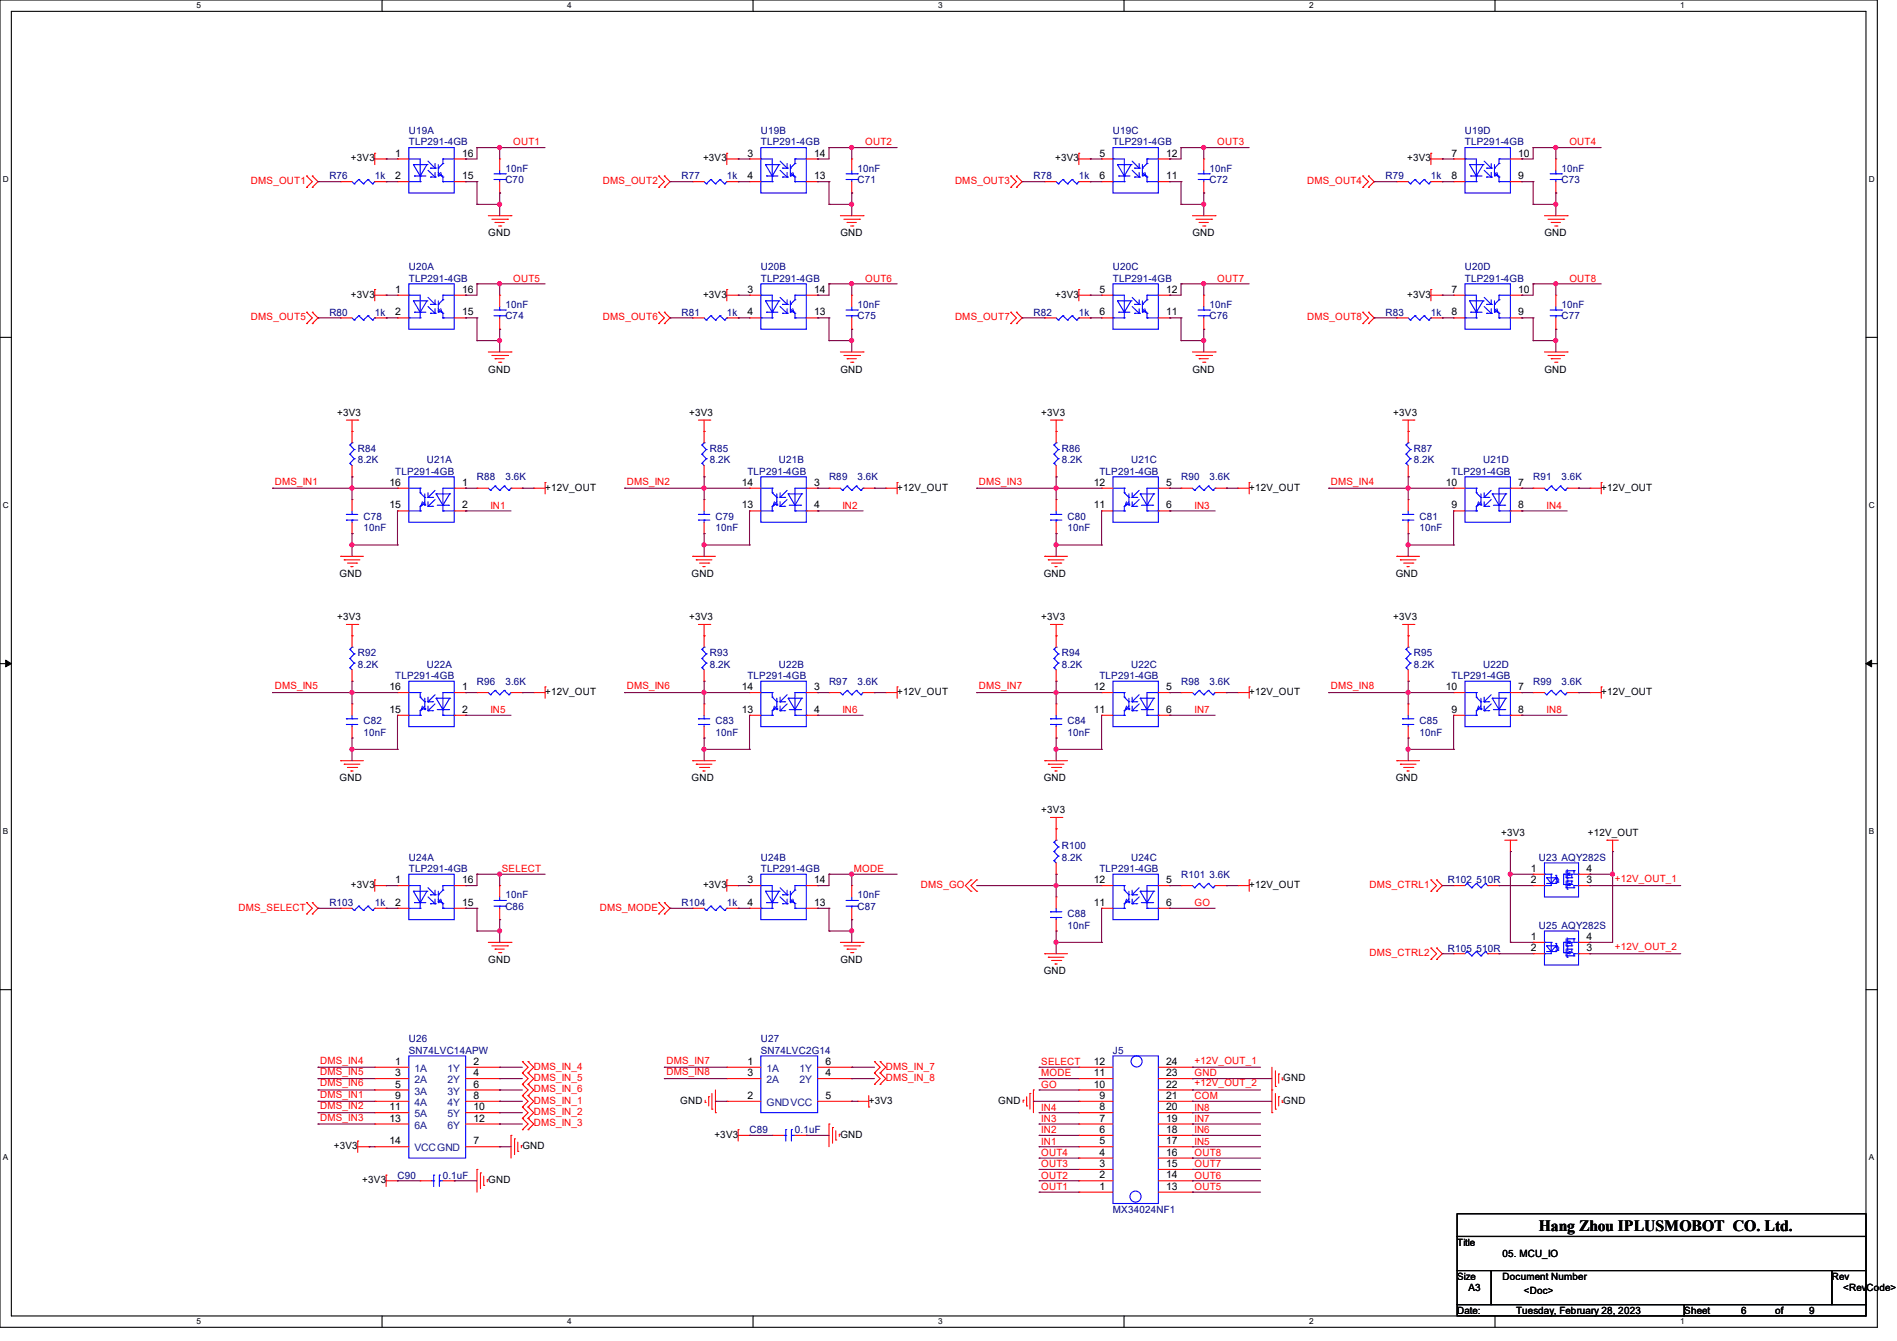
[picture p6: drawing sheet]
<svg xmlns="http://www.w3.org/2000/svg" width="297mm" height="210mm" viewBox="0 0 297 210" stroke-linecap="round" stroke-linejoin="round" font-family="sans-serif">
<defs><g id="words">
<text font-size="2.5" x="240.9" y="192.7">Hang Zhou IPLUSMOBOT CO. Ltd.</text>
<g font-size="1.6" fill="#000080">
<text x="64" y="21">U19A</text>
<text x="64" y="22.8">TLP291-4GB</text>
<text x="119.1" y="21">U19B</text>
<text x="119.1" y="22.8">TLP291-4GB</text>
<text x="174.2" y="21">U19C</text>
<text x="174.2" y="22.8">TLP291-4GB</text>
<text x="229.4" y="21">U19D</text>
<text x="229.4" y="22.8">TLP291-4GB</text>
<text x="51.6" y="28.1">R76</text>
<text x="58.7" y="28.1">1k</text>
<text x="79.1" y="28.7">C70</text>
<text x="79.1" y="26.9">10nF</text>
<text x="106.7" y="28.1">R77</text>
<text x="113.8" y="28.1">1k</text>
<text x="134.2" y="28.7">C71</text>
<text x="134.2" y="26.9">10nF</text>
<text x="161.8" y="28.1">R78</text>
<text x="168.9" y="28.1">1k</text>
<text x="189.4" y="28.7">C72</text>
<text x="189.4" y="26.9">10nF</text>
<text x="216.9" y="28.1">R79</text>
<text x="224" y="28.1">1k</text>
<text x="244.5" y="28.7">C73</text>
<text x="244.5" y="26.9">10nF</text>
<text x="64" y="42.3">U20A</text>
<text x="64" y="44.1">TLP291-4GB</text>
<text x="119.1" y="42.3">U20B</text>
<text x="119.1" y="44.1">TLP291-4GB</text>
<text x="174.2" y="42.3">U20C</text>
<text x="174.2" y="44.1">TLP291-4GB</text>
<text x="229.4" y="42.3">U20D</text>
<text x="229.4" y="44.1">TLP291-4GB</text>
<text x="51.6" y="49.4">R80</text>
<text x="58.7" y="49.4">1k</text>
<text x="79.1" y="50">C74</text>
<text x="79.1" y="48.2">10nF</text>
<text x="106.7" y="49.4">R81</text>
<text x="113.8" y="49.4">1k</text>
<text x="134.2" y="50">C75</text>
<text x="134.2" y="48.2">10nF</text>
<text x="161.8" y="49.4">R82</text>
<text x="168.9" y="49.4">1k</text>
<text x="189.4" y="50">C76</text>
<text x="189.4" y="48.2">10nF</text>
<text x="216.9" y="49.4">R83</text>
<text x="224" y="49.4">1k</text>
<text x="244.5" y="50">C77</text>
<text x="244.5" y="48.2">10nF</text>
<text x="56" y="70.8">R84</text>
<text x="111.1" y="70.8">R85</text>
<text x="166.2" y="70.8">R86</text>
<text x="221.4" y="70.8">R87</text>
<text x="56" y="72.6">8.2K</text>
<text x="61.9" y="74.3">TLP291-4GB</text>
<text x="66.8" y="72.6">U21A</text>
<text x="74.7" y="75.2">R88</text>
<text x="79.1" y="75.2">3.6K</text>
<text x="111.1" y="72.6">8.2K</text>
<text x="117" y="74.3">TLP291-4GB</text>
<text x="122" y="72.6">U21B</text>
<text x="129.8" y="75.2">R89</text>
<text x="134.2" y="75.2">3.6K</text>
<text x="166.2" y="72.6">8.2K</text>
<text x="172.1" y="74.3">TLP291-4GB</text>
<text x="177.1" y="72.6">U21C</text>
<text x="184.9" y="75.2">R90</text>
<text x="189.4" y="75.2">3.6K</text>
<text x="221.4" y="72.6">8.2K</text>
<text x="227.2" y="74.3">TLP291-4GB</text>
<text x="232.2" y="72.6">U21D</text>
<text x="240" y="75.2">R91</text>
<text x="244.5" y="75.2">3.6K</text>
<text x="56.9" y="81.4">C78</text>
<text x="56.9" y="83.2">10nF</text>
<text x="112" y="81.4">C79</text>
<text x="112" y="83.2">10nF</text>
<text x="167.1" y="81.4">C80</text>
<text x="167.1" y="83.2">10nF</text>
<text x="222.2" y="81.4">C81</text>
<text x="222.2" y="83.2">10nF</text>
<text x="56" y="102.8">R92</text>
<text x="56" y="104.6">8.2K</text>
<text x="61.9" y="106.3">TLP291-4GB</text>
<text x="66.8" y="104.6">U22A</text>
<text x="74.7" y="107.2">R96</text>
<text x="79.1" y="107.2">3.6K</text>
<text x="111.1" y="102.8">R93</text>
<text x="111.1" y="104.6">8.2K</text>
<text x="117" y="106.3">TLP291-4GB</text>
<text x="122" y="104.6">U22B</text>
<text x="129.8" y="107.2">R97</text>
<text x="134.2" y="107.2">3.6K</text>
<text x="166.2" y="102.8">R94</text>
<text x="166.2" y="104.6">8.2K</text>
<text x="172.1" y="106.3">TLP291-4GB</text>
<text x="177.1" y="104.6">U22C</text>
<text x="184.9" y="107.2">R98</text>
<text x="189.4" y="107.2">3.6K</text>
<text x="221.4" y="102.8">R95</text>
<text x="221.4" y="104.6">8.2K</text>
<text x="227.2" y="106.3">TLP291-4GB</text>
<text x="232.2" y="104.6">U22D</text>
<text x="240" y="107.2">R99</text>
<text x="244.5" y="107.2">3.6K</text>
<text x="56.9" y="113.5">C82</text>
<text x="112" y="113.5">C83</text>
<text x="167.1" y="113.5">C84</text>
<text x="222.2" y="113.5">C85</text>
<text x="56.9" y="115.2">10nF</text>
<text x="112" y="115.2">10nF</text>
<text x="167.1" y="115.2">10nF</text>
<text x="222.2" y="115.2">10nF</text>
<text x="64" y="134.8">U24A</text>
<text x="64" y="136.6">TLP291-4GB</text>
<text x="119.1" y="134.8">U24B</text>
<text x="119.1" y="136.6">TLP291-4GB</text>
<text x="166.2" y="133">R100</text>
<text x="166.2" y="134.8">8.2K</text>
<text x="172.1" y="136.6">TLP291-4GB</text>
<text x="177.1" y="134.8">U24C</text>
<text x="184.9" y="137.5">R101</text>
<text x="189.4" y="137.5">3.6K</text>
<text x="240.9" y="134.8">U23 AQY282S</text>
<text x="51.6" y="141.9">R103</text>
<text x="58.7" y="141.9">1k</text>
<text x="79.1" y="142.5">C86</text>
<text x="79.1" y="140.7">10nF</text>
<text x="106.7" y="141.9">R104</text>
<text x="113.8" y="141.9">1k</text>
<text x="134.2" y="142.5">C87</text>
<text x="134.2" y="140.7">10nF</text>
<text x="167.1" y="143.7">C88</text>
<text x="226.7" y="138.3">R102</text>
<text x="231.1" y="138.3">510R</text>
<text x="167.1" y="145.5">10nF</text>
<text x="226.7" y="149">R105</text>
<text x="231.1" y="149">510R</text>
<text x="240.9" y="145.5">U25 AQY282S</text>
<text x="64" y="163.2">U26</text>
<text x="64" y="165">SN74LVC14APW</text>
<text x="119.1" y="163.2">U27</text>
<text x="119.1" y="165">SN74LVC2G14</text>
<text x="174.2" y="165">J5</text>
<text x="117.3" y="177.5">C89</text>
<text x="124.5" y="177.5">0.1uF</text>
<text x="62.2" y="184.6">C90</text>
<text x="69.3" y="184.6">0.1uF</text>
<text x="174.2" y="189.9">MX34024NF1</text>
</g>
<g font-size="1.6" fill="#f00">
<text x="80.3" y="22.8">OUT1</text>
<text x="135.5" y="22.8">OUT2</text>
<text x="190.6" y="22.8">OUT3</text>
<text x="245.7" y="22.8">OUT4</text>
<text x="39.3" y="28.8">DMS_OUT1</text>
<text x="94.4" y="28.8">DMS_OUT2</text>
<text x="149.5" y="28.8">DMS_OUT3</text>
<text x="204.6" y="28.8">DMS_OUT4</text>
<text x="80.3" y="44.1">OUT5</text>
<text x="135.5" y="44.1">OUT6</text>
<text x="190.6" y="44.1">OUT7</text>
<text x="245.7" y="44.1">OUT8</text>
<text x="39.3" y="50.2">DMS_OUT5</text>
<text x="94.4" y="50.2">DMS_OUT6</text>
<text x="149.5" y="50.2">DMS_OUT7</text>
<text x="204.6" y="50.2">DMS_OUT8</text>
<text x="43" y="75.9">DMS_IN1</text>
<text x="98.1" y="75.9">DMS_IN2</text>
<text x="153.2" y="75.9">DMS_IN3</text>
<text x="208.4" y="75.9">DMS_IN4</text>
<text x="76.8" y="79.7">IN1</text>
<text x="131.9" y="79.7">IN2</text>
<text x="187" y="79.7">IN3</text>
<text x="242.1" y="79.7">IN4</text>
<text x="43" y="107.9">DMS_IN5</text>
<text x="98.1" y="107.9">DMS_IN6</text>
<text x="153.2" y="107.9">DMS_IN7</text>
<text x="208.4" y="107.9">DMS_IN8</text>
<text x="76.8" y="111.7">IN5</text>
<text x="131.9" y="111.7">IN6</text>
<text x="187" y="111.7">IN7</text>
<text x="242.1" y="111.7">IN8</text>
<text x="78.6" y="136.6">SELECT</text>
<text x="133.7" y="136.6">MODE</text>
<text x="37.3" y="142.6">DMS_SELECT</text>
<text x="93.9" y="142.6">DMS_MODE</text>
<text x="144.2" y="139.1">DMS_GO</text>
<text x="187" y="141.9">GO</text>
<text x="214.4" y="139.1">DMS_CTRL1</text>
<text x="252.8" y="138.1">+12V_OUT_1</text>
<text x="214.4" y="149.7">DMS_CTRL2</text>
<text x="252.8" y="148.8">+12V_OUT_2</text>
<text x="50.1" y="166.6">DMS_IN4</text>
<text x="83.6" y="167.5">DMS_IN_4</text>
<text x="104.4" y="166.6">DMS_IN7</text>
<text x="138.7" y="167.5">DMS_IN_7</text>
<text x="163" y="166.8">SELECT</text>
<text x="187" y="166.6">+12V_OUT_1</text>
<text x="50.1" y="171.9">DMS_IN1</text>
<text x="50.1" y="168.4">DMS_IN5</text>
<text x="50.1" y="170.1">DMS_IN6</text>
<text x="50.1" y="173.7">DMS_IN2</text>
<text x="83.6" y="169.3">DMS_IN_5</text>
<text x="83.6" y="172.8">DMS_IN_1</text>
<text x="83.6" y="171.1">DMS_IN_6</text>
<text x="104.4" y="168.4">DMS_IN8</text>
<text x="138.7" y="169.3">DMS_IN_8</text>
<text x="163" y="168.6">MODE</text>
<text x="163" y="170.3">GO</text>
<text x="163" y="173.9">IN4</text>
<text x="187" y="168.6">GND</text>
<text x="187" y="172.1">COM</text>
<text x="187" y="173.9">IN8</text>
<text x="187" y="170.1">+12V_OUT_2</text>
<text x="50.1" y="175.5">DMS_IN3</text>
<text x="83.6" y="176.4">DMS_IN_3</text>
<text x="83.6" y="174.6">DMS_IN_2</text>
<text x="163" y="179.2">IN1</text>
<text x="163" y="175.7">IN3</text>
<text x="163" y="177.5">IN2</text>
<text x="187" y="177.5">IN6</text>
<text x="187" y="175.7">IN7</text>
<text x="187" y="179.2">IN5</text>
<text x="163" y="184.6">OUT2</text>
<text x="163" y="182.8">OUT3</text>
<text x="163" y="181">OUT4</text>
<text x="187" y="184.6">OUT6</text>
<text x="187" y="181">OUT8</text>
<text x="187" y="182.8">OUT7</text>
<text x="163" y="186.4">OUT1</text>
<text x="187" y="186.4">OUT5</text>
</g>
<g font-size="1.6">
<text x="54.9" y="25.3">+3V3</text>
<text x="61.9" y="24.5">1</text>
<text x="61.9" y="28.1">2</text>
<text x="72.3" y="28.1">15</text>
<text x="72.3" y="24.5">16</text>
<text x="110.1" y="25.3">+3V3</text>
<text x="117" y="24.5">3</text>
<text x="117" y="28.1">4</text>
<text x="127.5" y="28.1">13</text>
<text x="127.5" y="24.5">14</text>
<text x="165.2" y="25.3">+3V3</text>
<text x="172.1" y="24.5">5</text>
<text x="172.1" y="28.1">6</text>
<text x="182.6" y="28.1">11</text>
<text x="182.6" y="24.5">12</text>
<text x="220.3" y="25.3">+3V3</text>
<text x="227.2" y="24.5">7</text>
<text x="227.2" y="28.1">8</text>
<text x="237.7" y="28.1">9</text>
<text x="237.7" y="24.5">10</text>
<text x="76.5" y="37">GND</text>
<text x="131.6" y="37">GND</text>
<text x="186.7" y="37">GND</text>
<text x="241.8" y="37">GND</text>
<text x="54.9" y="46.6">+3V3</text>
<text x="61.9" y="45.8">1</text>
<text x="72.3" y="45.8">16</text>
<text x="110.1" y="46.6">+3V3</text>
<text x="117" y="45.8">3</text>
<text x="127.5" y="45.8">14</text>
<text x="165.2" y="46.6">+3V3</text>
<text x="172.1" y="45.8">5</text>
<text x="182.6" y="45.8">12</text>
<text x="220.3" y="46.6">+3V3</text>
<text x="227.2" y="45.8">7</text>
<text x="237.7" y="45.8">10</text>
<text x="61.9" y="49.4">2</text>
<text x="72.3" y="49.4">15</text>
<text x="117" y="49.4">4</text>
<text x="127.5" y="49.4">13</text>
<text x="172.1" y="49.4">6</text>
<text x="182.6" y="49.4">11</text>
<text x="227.2" y="49.4">8</text>
<text x="237.7" y="49.4">9</text>
<text x="76.5" y="58.3">GND</text>
<text x="131.6" y="58.3">GND</text>
<text x="186.7" y="58.3">GND</text>
<text x="241.8" y="58.3">GND</text>
<text x="52.8" y="65.1">+3V3</text>
<text x="107.9" y="65.1">+3V3</text>
<text x="163" y="65.1">+3V3</text>
<text x="218.1" y="65.1">+3V3</text>
<text x="61" y="76.1">16</text>
<text x="72.3" y="76.1">1</text>
<text x="85.3" y="76.8">+12V_OUT</text>
<text x="116.1" y="76.1">14</text>
<text x="127.5" y="76.1">3</text>
<text x="140.5" y="76.8">+12V_OUT</text>
<text x="171.2" y="76.1">12</text>
<text x="182.6" y="76.1">5</text>
<text x="195.6" y="76.8">+12V_OUT</text>
<text x="226.4" y="76.1">10</text>
<text x="237.7" y="76.1">7</text>
<text x="250.7" y="76.8">+12V_OUT</text>
<text x="61" y="79.6">15</text>
<text x="72.3" y="79.6">2</text>
<text x="116.1" y="79.6">13</text>
<text x="127.5" y="79.6">4</text>
<text x="171.2" y="79.6">11</text>
<text x="182.6" y="79.6">6</text>
<text x="227.2" y="79.6">9</text>
<text x="237.7" y="79.6">8</text>
<text x="53.2" y="90.3">GND</text>
<text x="108.3" y="90.3">GND</text>
<text x="163.4" y="90.3">GND</text>
<text x="218.5" y="90.3">GND</text>
<text x="52.8" y="97.1">+3V3</text>
<text x="107.9" y="97.1">+3V3</text>
<text x="163" y="97.1">+3V3</text>
<text x="218.1" y="97.1">+3V3</text>
<text x="61" y="111.6">15</text>
<text x="61" y="108.1">16</text>
<text x="72.3" y="108.1">1</text>
<text x="72.3" y="111.6">2</text>
<text x="85.3" y="108.8">+12V_OUT</text>
<text x="116.1" y="111.6">13</text>
<text x="116.1" y="108.1">14</text>
<text x="127.5" y="108.1">3</text>
<text x="127.5" y="111.6">4</text>
<text x="140.5" y="108.8">+12V_OUT</text>
<text x="171.2" y="111.6">11</text>
<text x="171.2" y="108.1">12</text>
<text x="182.6" y="108.1">5</text>
<text x="182.6" y="111.6">6</text>
<text x="195.6" y="108.8">+12V_OUT</text>
<text x="226.4" y="108.1">10</text>
<text x="227.2" y="111.6">9</text>
<text x="237.7" y="108.1">7</text>
<text x="237.7" y="111.6">8</text>
<text x="250.7" y="108.8">+12V_OUT</text>
<text x="53.2" y="122.3">GND</text>
<text x="108.3" y="122.3">GND</text>
<text x="163.4" y="122.3">GND</text>
<text x="218.5" y="122.3">GND</text>
<text x="163" y="127.3">+3V3</text>
<text x="235" y="130.9">+3V3</text>
<text x="248.6" y="130.9">+12V_OUT</text>
<text x="239.7" y="136.5">1</text>
<text x="248.4" y="136.5">4</text>
<text x="54.9" y="139.1">+3V3</text>
<text x="61.9" y="138.3">1</text>
<text x="61.9" y="141.9">2</text>
<text x="72.3" y="141.9">15</text>
<text x="72.3" y="138.3">16</text>
<text x="110.1" y="139.1">+3V3</text>
<text x="117" y="138.3">3</text>
<text x="117" y="141.9">4</text>
<text x="127.5" y="141.9">13</text>
<text x="127.5" y="138.3">14</text>
<text x="171.2" y="141.9">11</text>
<text x="171.2" y="138.3">12</text>
<text x="182.6" y="138.3">5</text>
<text x="182.6" y="141.9">6</text>
<text x="195.6" y="139.1">+12V_OUT</text>
<text x="239.7" y="138.3">2</text>
<text x="248.4" y="138.3">3</text>
<text x="239.7" y="147.2">1</text>
<text x="239.7" y="149">2</text>
<text x="248.4" y="149">3</text>
<text x="248.4" y="147.2">4</text>
<text x="76.5" y="150.8">GND</text>
<text x="131.6" y="150.8">GND</text>
<text x="163.4" y="152.6">GND</text>
<text x="61.9" y="166.8">1</text>
<text x="74.1" y="166.8">2</text>
<text x="117" y="166.8">1</text>
<text x="129.2" y="166.8">6</text>
<text x="171.2" y="166.8">12</text>
<text x="182.6" y="166.8">24</text>
<text x="61" y="173.9">11</text>
<text x="61.9" y="168.5">3</text>
<text x="61.9" y="170.3">5</text>
<text x="61.9" y="172.1">9</text>
<text x="74.1" y="168.5">4</text>
<text x="74.1" y="170.3">6</text>
<text x="74.1" y="172.1">8</text>
<text x="74.1" y="173.9">10</text>
<text x="106.5" y="172.8">GND</text>
<text x="117" y="172.1">2</text>
<text x="117" y="168.5">3</text>
<text x="129.2" y="168.5">4</text>
<text x="129.2" y="172.1">5</text>
<text x="136" y="172.8">+3V3</text>
<text x="156.3" y="172.8">GND</text>
<text x="171.2" y="170.3">10</text>
<text x="171.2" y="168.5">11</text>
<text x="172.1" y="173.9">8</text>
<text x="172.1" y="172.1">9</text>
<text x="182.6" y="168.5">23</text>
<text x="182.6" y="170.3">22</text>
<text x="182.6" y="172.1">21</text>
<text x="182.6" y="173.9">20</text>
<text x="200.9" y="169.3">GND</text>
<text x="200.9" y="172.8">GND</text>
<text x="52.3" y="180">+3V3</text>
<text x="61" y="175.6">13</text>
<text x="61" y="179.2">14</text>
<text x="74.1" y="179.2">7</text>
<text x="74.1" y="175.6">12</text>
<text x="81.8" y="180">GND</text>
<text x="111.8" y="178.2">+3V3</text>
<text x="131.6" y="178.2">GND</text>
<text x="172.1" y="179.2">5</text>
<text x="172.1" y="177.4">6</text>
<text x="172.1" y="175.6">7</text>
<text x="182.6" y="175.6">19</text>
<text x="182.6" y="177.4">18</text>
<text x="182.6" y="179.2">17</text>
<text x="56.7" y="185.3">+3V3</text>
<text x="76.5" y="185.3">GND</text>
<text x="172.1" y="184.5">2</text>
<text x="172.1" y="182.8">3</text>
<text x="172.1" y="181">4</text>
<text x="182.6" y="181">16</text>
<text x="182.6" y="182.8">15</text>
<text x="182.6" y="184.5">14</text>
<text x="172.1" y="186.3">1</text>
<text x="182.6" y="186.3">13</text>
<text x="228.1" y="195.1">Title</text>
<text x="235.2" y="196.8">05. MCU_IO</text>
<text x="228.1" y="200.4">Size</text>
<text x="229.9" y="202.2">A3</text>
<text x="235.2" y="200.4">Document Number</text>
<text x="238.6" y="202.7">&lt;Doc&gt;</text>
<text x="286.8" y="200.4">Rev</text>
<text x="288.6" y="202.2">&lt;Rev</text>
<text x="292.2" y="202.2">Co</text>
<text x="294.3" y="202.2">de&gt;</text>
<text x="228.1" y="205.7">Date:</text>
<text x="237.4" y="205.7">Tuesday, February 28, 2023</text>
<text x="263.7" y="205.7">Sheet</text>
<text x="272.6" y="205.7">6</text>
<text x="277.9" y="205.7">of</text>
<text x="283.3" y="205.7">9</text>
</g>
<g font-size="1.6" fill="#004080">
<text x="64.9" y="167.9">1A</text>
<text x="70.1" y="167.9">1Y</text>
<text x="120" y="167.9">1A</text>
<text x="125.2" y="167.9">1Y</text>
<text x="64.9" y="169.6">2A</text>
<text x="64.9" y="171.4">3A</text>
<text x="64.9" y="173.2">4A</text>
<text x="70.1" y="169.6">2Y</text>
<text x="70.1" y="171.4">3Y</text>
<text x="70.1" y="173.2">4Y</text>
<text x="120" y="173.2">GNDVCC</text>
<text x="120" y="169.6">2A</text>
<text x="125.2" y="169.6">2Y</text>
<text x="64.9" y="175">5A</text>
<text x="64.9" y="176.7">6A</text>
<text x="70.1" y="175">5Y</text>
<text x="70.1" y="176.7">6Y</text>
<text x="64.9" y="180.3">VCCGND</text>
</g>
<g font-size="1.3">
<text x="30.8" y="1.3">5</text>
<text x="88.8" y="1.3">4</text>
<text x="146.9" y="1.3">3</text>
<text x="205" y="1.3">2</text>
<text x="263.1" y="1.3">1</text>
<text x=".5" y="28.4">D</text>
<text x="292.6" y="28.4">D</text>
<text x=".5" y="79.5">C</text>
<text x="292.6" y="79.5">C</text>
<text x=".5" y="130.6">B</text>
<text x="292.6" y="130.6">B</text>
<text x=".5" y="181.7">A</text>
<text x="292.6" y="181.7">A</text>
<text x="30.8" y="207.4">5</text>
<text x="88.8" y="207.4">4</text>
<text x="146.9" y="207.4">3</text>
<text x="205" y="207.4">2</text>
<text x="263.1" y="207.4">1</text>
</g>
</g></defs>
<g fill="none" stroke="#000" stroke-width=".17">
<path d="M0 0h293.9v207.9h-293.9zM1.8 1.8h290.3v204.3h-290.3zM59.8 0v1.8M117.9 0v1.8M176 0v1.8M234.1 0v1.8M0 52.8h1.8M292.1 52.8h1.8M0 103.9h1.8M292.1 103.9h1.8M0 155h1.8M292.1 155h1.8"/>
<path d="M228.1 190.1h64v3.5h-64zM228.1 193.6h64v5.4h-64zM228.1 199h5.4v5.3h-5.4zM233.5 199h53.3v5.3h-53.3zM286.8 199h5.3v5.3h-5.3zM59.8 206.1v1.8M117.9 206.1v1.8M176 206.1v1.8M228.1 204.3h35.6v1.8h-35.6zM234.1 206.1v1.8M263.7 204.3h28.4v1.8h-28.4z"/>
</g>
<path d="M.9 103.4l.9 .5-.9 .5zM292.1 103.9l.9-.5v1z" fill="#000"/>
<path d="M.9 103.4l.9 .5-.9 .5zM292.1 103.9l.9-.5v1z" fill="none" stroke="#000" stroke-width=".16"/>
<g fill="none" stroke="#f00" stroke-width=".17">
<path d="M48 27.6h.1M48 29.3h.1M48 27.6l.9 .8-.9 .9M48.9 29.3h.1M48.9 27.6h.1M48.9 27.6l.9 .8-.9 .9M53.3 28.4h.1M53.3 28.4h1.8M58.7 24h.1M58.7 24v1.8M58.7 24.9h1.8M58.7 28.4h1.8"/>
<path d="M60.5 24.9h.1M60.5 28.4h.1M62.2 24.9h.1M62.2 28.4h.1M62.2 24.9h1.8M62.2 28.4h1.8M71.1 24.9h1.8M71.1 28.4h1.8M72.9 28.4h.1M72.9 24.9h.1M76.5 33.8h3.5M77 34.3h2.5"/>
<path d="M77.5 34.8h.1M77.5 34.8h1.5M78.1 35.4h.3M78.2 30.2h.1M78.2 24.9h.1M78.2 24.9v1.8M78.2 28.4v1.8M78.4 35.4h.1M79.5 34.3h.1M80 33.8h.1M103.1 27.6h.1M103.1 29.3h.1"/>
<path d="M103.1 27.6l.9 .8-.9 .9M104 29.3h.1M104 27.6h.1M104 27.6l.9 .8-.9 .9M108.5 28.4h.1M108.5 28.4h1.7M113.8 24h.1M113.8 24v1.8M113.8 24.9h1.8M113.8 28.4h1.8M115.6 24.9h.1M115.6 28.4h.1"/>
<path d="M117.3 24.9h.1M117.3 28.4h.1M117.3 24.9h1.8M117.3 28.4h1.8M126.2 24.9h1.8M126.2 28.4h1.8M128 28.4h.1M128 24.9h.1M131.6 33.8h3.5M132.1 34.3h2.5M132.6 34.8h.1M132.6 34.8h1.5"/>
<path d="M133.2 35.4h.3M133.3 30.2h.1M133.3 24.9h.1M133.3 24.9v1.8M133.3 28.4v1.8M133.5 35.4h.1M134.6 34.3h.1M135.1 33.8h.1M158.2 27.6h.1M158.2 29.3h.1M158.2 27.6l.9 .8-.9 .9M159.1 29.3h.1"/>
<path d="M159.1 27.6h.1M159.1 27.6l.9 .8-.9 .9M163.6 28.4h.1M163.6 28.4h1.8M168.9 24h.1M168.9 24v1.8M168.9 24.9h1.8M168.9 28.4h1.8M170.7 24.9h.1M170.7 28.4h.1M172.5 24.9h.1M172.5 28.4h.1"/>
<path d="M172.5 24.9h1.7M172.5 28.4h1.7M181.4 24.9h1.7M181.4 28.4h1.7M183.1 28.4h.1M183.1 24.9h.1M186.7 33.8h3.5M187.2 34.3h2.5M187.7 34.8h.1M187.7 34.8h1.5M188.3 35.4h.3M188.5 30.2h.1"/>
<path d="M188.5 24.9h.1M188.5 24.9v1.8M188.5 28.4v1.8M188.6 35.4h.1M189.7 34.3h.1M190.2 33.8h.1M213.4 27.6h.1M213.4 29.3h.1M213.4 27.6l.8 .8-.8 .9M214.2 29.3h.1M214.2 27.6h.1M214.2 27.6l.9 .8-.9 .9"/>
<path d="M218.7 28.4h.1M218.7 28.4h1.8M224 24h.1M224 24v1.8M224 24.9h1.8M224 28.4h1.8M225.8 24.9h.1M225.8 28.4h.1M227.6 24.9h.1M227.6 28.4h.1M227.6 24.9h1.8M227.6 28.4h1.8"/>
<path d="M236.5 24.9h1.8M236.5 28.4h1.8M238.3 28.4h.1M238.3 24.9h.1M241.8 33.8h3.6M242.4 34.3h2.4M242.9 34.8h.1M242.9 34.8h1.4M243.4 35.4h.4M243.6 30.2h.1M243.6 24.9h.1M243.6 24.9v1.8"/>
<path d="M243.6 28.4v1.8M243.8 35.4h.1M244.8 34.3h.1M245.4 33.8h.1M48 48.9h.1M48 50.7h.1M48 48.9l.9 .9-.9 .9M48.9 50.7h.1M48.9 48.9h.1M48.9 48.9l.9 .9-.9 .9M53.3 49.8h.1M53.3 49.8h1.8"/>
<path d="M58.7 45.3h.1M58.7 46.2h1.8M58.7 45.3v1.8M58.7 49.8h1.8M60.5 46.2h.1M60.5 49.8h.1M62.2 46.2h.1M62.2 49.8h.1M62.2 46.2h1.8M62.2 49.8h1.8M71.1 46.2h1.8M71.1 49.8h1.8"/>
<path d="M72.9 49.8h.1M72.9 46.2h.1M76.5 55.1h3.5M77 55.7h2.5M77.5 56.2h.1M77.5 56.2h1.5M78.1 56.7h.3M78.2 51.6h.1M78.2 46.2h.1M78.2 46.2v1.8M78.2 49.8v1.8M78.4 56.7h.1"/>
<path d="M79.5 55.7h.1M80 55.1h.1M103.1 48.9h.1M103.1 50.7h.1M103.1 48.9l.9 .9-.9 .9M104 50.7h.1M104 48.9h.1M104 48.9l.9 .9-.9 .9M108.5 49.8h.1M108.5 49.8h1.7M113.8 45.3h.1M113.8 46.2h1.8"/>
<path d="M113.8 45.3v1.8M113.8 49.8h1.8M115.6 46.2h.1M115.6 49.8h.1M117.3 46.2h.1M117.3 49.8h.1M117.3 46.2h1.8M117.3 49.8h1.8M126.2 46.2h1.8M126.2 49.8h1.8M128 49.8h.1M128 46.2h.1"/>
<path d="M131.6 55.1h3.5M132.1 55.7h2.5M132.6 56.2h.1M132.6 56.2h1.5M133.2 56.7h.3M133.3 51.6h.1M133.3 46.2h.1M133.3 46.2v1.8M133.3 49.8v1.8M133.5 56.7h.1M134.6 55.7h.1M135.1 55.1h.1"/>
<path d="M158.2 48.9h.1M158.2 50.7h.1M158.2 48.9l.9 .9-.9 .9M159.1 50.7h.1M159.1 48.9h.1M159.1 48.9l.9 .9-.9 .9M163.6 49.8h.1M163.6 49.8h1.8M168.9 45.3h.1M168.9 46.2h1.8M168.9 45.3v1.8M168.9 49.8h1.8"/>
<path d="M170.7 46.2h.1M170.7 49.8h.1M172.5 46.2h.1M172.5 49.8h.1M172.5 46.2h1.7M172.5 49.8h1.7M181.4 46.2h1.7M181.4 49.8h1.7M183.1 49.8h.1M183.1 46.2h.1M186.7 55.1h3.5M187.2 55.7h2.5"/>
<path d="M187.7 56.2h.1M187.7 56.2h1.5M188.3 56.7h.3M188.5 51.6h.1M188.5 46.2h.1M188.5 46.2v1.8M188.5 49.8v1.8M188.6 56.7h.1M189.7 55.7h.1M190.2 55.1h.1M213.4 48.9h.1M213.4 50.7h.1"/>
<path d="M213.4 48.9l.8 .9-.8 .9M214.2 50.7h.1M214.2 48.9h.1M214.2 48.9l.9 .9-.9 .9M218.7 49.8h.1M218.7 49.8h1.8M224 45.3h.1M224 46.2h1.8M224 45.3v1.8M224 49.8h1.8M225.8 46.2h.1M225.8 49.8h.1"/>
<path d="M227.6 46.2h.1M227.6 49.8h.1M227.6 46.2h1.8M227.6 49.8h1.8M236.5 46.2h1.8M236.5 49.8h1.8M238.3 49.8h.1M238.3 46.2h.1M241.8 55.1h3.6M242.4 55.7h2.4M242.9 56.2h.1M242.9 56.2h1.4"/>
<path d="M243.4 56.7h.4M243.6 51.6h.1M243.6 46.2h.1M243.6 46.2v1.8M243.6 49.8v1.8M243.8 56.7h.1M244.8 55.7h.1M245.4 55.1h.1M54.2 65.8h1.8M55.1 67.6h.1M55.1 74.7h.1M55.1 78.2h.1"/>
<path d="M55.1 65.8v3.5M55.1 72.9v1.8M55.1 78.2v1.8M56 65.8h.1M62.2 76.5h.1M62.2 76.5h1.8M71.1 76.5h1.8M72.9 76.5h.1M74.7 76.5h.1M74.7 76.5h1.8M80 76.5h1.8M81.8 76.5h.1"/>
<path d="M83.6 76.5h.1M83.6 76.5h1.7M85.3 75.6h.1M85.3 75.6v1.7M109.3 65.8h1.8M110.2 67.6h.1M110.2 74.7h.1M110.2 78.2h.1M110.2 65.8v3.5M110.2 72.9v1.8M110.2 78.2v1.8M111.1 65.8h.1"/>
<path d="M117.3 76.5h.1M117.3 76.5h1.8M126.2 76.5h1.8M128 76.5h.1M129.8 76.5h.1M129.8 76.5h1.8M135.1 76.5h1.8M136.9 76.5h.1M138.7 76.5h.1M138.7 76.5h1.8M140.5 75.6h.1M140.5 75.6v1.7"/>
<path d="M164.5 65.8h1.7M165.4 67.6h.1M165.4 78.2h.1M165.4 74.7h.1M165.4 65.8v3.5M165.4 72.9v1.8M165.4 78.2v1.8M166.2 65.8h.1M172.5 76.5h.1M172.5 76.5h1.7M181.4 76.5h1.7M183.1 76.5h.1"/>
<path d="M184.9 76.5h.1M184.9 76.5h1.8M190.2 76.5h1.8M192 76.5h.1M193.8 76.5h.1M193.8 76.5h1.8M195.6 75.6h.1M195.6 75.6v1.7M219.6 65.8h1.8M220.5 67.6h.1M220.5 74.7h.1M220.5 78.2h.1"/>
<path d="M220.5 65.8v3.5M220.5 72.9v1.8M220.5 78.2v1.8M221.4 65.8h.1M227.6 76.5h.1M227.6 76.5h1.8M236.5 76.5h1.8M238.3 76.5h.1M240 76.5h.1M240 76.5h1.8M245.4 76.5h1.7M247.1 76.5h.1"/>
<path d="M248.9 76.5h.1M248.9 76.5h1.8M250.7 75.6h.1M250.7 75.6v1.7M53.3 87.1h.1M53.3 87.1h3.6M53.9 87.7h.1M53.9 87.7h2.4M54.2 97.8h1.8M54.4 88.2h1.4M54.9 88.7h.1M54.9 88.7h.4"/>
<path d="M55.1 99.6h.1M55.1 83.6h.1M55.1 81.8v1.8M55.1 97.8v3.5M55.8 88.2h.1M56 97.8h.1M62.2 80h.1M62.2 80h1.8M71.1 80h1.8M72.9 80h.1M108.5 87.1h.1M108.5 87.1h3.5"/>
<path d="M109 87.7h.1M109 87.7h2.5M109.3 97.8h1.8M109.5 88.2h1.5M110.1 88.7h.1M110.1 88.7h.3M110.2 99.6h.1M110.2 83.6h.1M110.2 81.8v1.8M110.2 97.8v3.5M111 88.2h.1M111.1 97.8h.1"/>
<path d="M117.3 80h.1M117.3 80h1.8M126.2 80h1.8M128 80h.1M163.6 87.1h.1M163.6 87.1h3.5M164.1 87.7h.1M164.1 87.7h2.5M164.5 97.8h1.7M164.6 88.2h1.5M165.2 88.7h.1M165.2 88.7h.3"/>
<path d="M165.4 99.6h.1M165.4 83.6h.1M165.4 81.8v1.8M165.4 97.8v3.5M166.1 88.2h.1M166.2 97.8h.1M172.5 80h.1M172.5 80h1.7M181.4 80h1.7M183.1 80h.1M218.7 87.1h.1M218.7 87.1h3.5"/>
<path d="M219.2 87.7h.1M219.2 87.7h2.5M219.6 97.8h1.8M219.8 88.2h1.4M220.3 88.7h.1M220.3 88.7h.3M220.5 99.6h.1M220.5 83.6h.1M220.5 81.8v1.8M220.5 97.8v3.5M221.2 88.2h.1M221.4 97.8h.1"/>
<path d="M227.6 80h.1M227.6 80h1.8M236.5 80h1.8M238.3 80h.1M53.3 119.1h.1M53.3 119.1h3.6M53.9 119.7h.1M53.9 119.7h2.4M55.1 106.7h.1M55.1 115.6h.1M55.1 110.2h.1M55.1 104.9v1.8"/>
<path d="M55.1 110.2v1.8M55.1 113.8v1.8M62.2 112h.1M62.2 108.5h.1M62.2 108.5h1.8M62.2 112h1.8M71.1 108.5h1.8M71.1 112h1.8M72.9 108.5h.1M72.9 112h.1M74.7 108.5h.1M74.7 108.5h1.8"/>
<path d="M80 108.5h1.8M81.8 108.5h.1M83.6 108.5h.1M83.6 108.5h1.7M85.3 107.6h.1M85.3 107.6v1.7M108.5 119.1h.1M108.5 119.1h3.5M109 119.7h.1M109 119.7h2.5M110.2 106.7h.1M110.2 115.6h.1"/>
<path d="M110.2 110.2h.1M110.2 104.9v1.8M110.2 110.2v1.8M110.2 113.8v1.8M117.3 112h.1M117.3 108.5h.1M117.3 108.5h1.8M117.3 112h1.8M126.2 108.5h1.8M126.2 112h1.8M128 108.5h.1M128 112h.1"/>
<path d="M129.8 108.5h.1M129.8 108.5h1.8M135.1 108.5h1.8M136.9 108.5h.1M138.7 108.5h.1M138.7 108.5h1.8M140.5 107.6h.1M140.5 107.6v1.7M163.6 119.1h.1M163.6 119.1h3.5M164.1 119.7h.1M164.1 119.7h2.5"/>
<path d="M165.4 106.7h.1M165.4 115.6h.1M165.4 110.2h.1M165.4 104.9v1.8M165.4 110.2v1.8M165.4 113.8v1.8M172.5 112h.1M172.5 108.5h.1M172.5 108.5h1.7M172.5 112h1.7M181.4 108.5h1.7M181.4 112h1.7"/>
<path d="M183.1 108.5h.1M183.1 112h.1M184.9 108.5h.1M184.9 108.5h1.8M190.2 108.5h1.8M192 108.5h.1M193.8 108.5h.1M193.8 108.5h1.8M195.6 107.6h.1M195.6 107.6v1.7M218.7 119.1h.1M218.7 119.1h3.5"/>
<path d="M219.2 119.7h.1M219.2 119.7h2.5M220.5 106.7h.1M220.5 115.6h.1M220.5 110.2h.1M220.5 104.9v1.8M220.5 110.2v1.8M220.5 113.8v1.8M227.6 112h.1M227.6 108.5h.1M227.6 108.5h1.8M227.6 112h1.8"/>
<path d="M236.5 108.5h1.8M236.5 112h1.8M238.3 108.5h.1M238.3 112h.1M240 108.5h.1M240 108.5h1.8M245.4 108.5h1.7M247.1 108.5h.1M248.9 108.5h.1M248.9 108.5h1.8M250.7 107.6h.1M250.7 107.6v1.7"/>
<path d="M54.4 120.2h1.4M54.9 120.7h.1M54.9 120.7h.4M55.8 120.2h.1M58.7 137.8h.1M58.7 137.8v1.8M58.7 138.7h1.8M60.5 138.7h.1M62.2 138.7h.1M62.2 138.7h1.8M71.1 138.7h1.8M72.9 138.7h.1"/>
<path d="M78.2 138.7h.1M78.2 138.7v1.8M109.5 120.2h1.5M110.1 120.7h.1M110.1 120.7h.3M111 120.2h.1M113.8 137.8h.1M113.8 137.8v1.8M113.8 138.7h1.8M115.6 138.7h.1M117.3 138.7h.1M117.3 138.7h1.8"/>
<path d="M126.2 138.7h1.8M128 138.7h.1M133.3 138.7h.1M133.3 138.7v1.8M152 137.8h.1M152 139.6h.1M152 137.8l-.9 .9 .9 .9M152.9 137.8h.1M152.9 139.6h.1M152.9 137.8l-.9 .9 .9 .9M164.5 128h1.7M164.6 120.2h1.5"/>
<path d="M165.2 120.7h.1M165.2 120.7h.3M165.4 129.8h.1M165.4 136.9h.1M165.4 128v3.6M165.4 135.1v1.8M166.1 120.2h.1M166.2 128h.1M172.5 138.7h.1M172.5 138.7h1.7M181.4 138.7h1.7M183.1 138.7h.1"/>
<path d="M184.9 138.7h.1M184.9 138.7h1.8M190.2 138.7h1.8M192 138.7h.1M193.8 138.7h.1M193.8 138.7h1.8M195.6 137.8h.1M195.6 137.8v1.8M219.8 120.2h1.4M220.3 120.7h.1M220.3 120.7h.3M221.2 120.2h.1"/>
<path d="M224 137.8h.1M224 139.6h.1M224 137.8l.9 .9-.9 .9M224.9 139.6h.1M224.9 137.8h.1M224.9 137.8l.9 .9-.9 .9M227.6 138.7h.1M227.6 138.7h1.8M232.9 138.7h1.8M234.7 138.7h.1M235.6 131.6h1.8M236.5 133.3h.1"/>
<path d="M236.5 131.6v1.7M237.4 131.6h.1M240 136.9h.1M240 138.7h.1M240 138.7h1.8M240 136.9h1.8M247.1 138.7h1.8M247.1 136.9h1.8M248.9 138.7h.1M248.9 136.9h.1M251.6 131.6h.1M251.6 131.6h1.8"/>
<path d="M252.5 133.3h.1M252.5 131.6v1.7M48 141.4h.1M48 143.1h.1M48 141.4l.9 .8-.9 .9M48.9 143.1h.1M48.9 141.4h.1M48.9 141.4l.9 .8-.9 .9M53.3 142.2h.1M53.3 142.2h1.8M58.7 142.2h1.8M60.5 142.2h.1"/>
<path d="M62.2 142.2h.1M62.2 142.2h1.8M71.1 142.2h1.8M72.9 142.2h.1M76.5 147.6h3.5M77 148.1h2.5M77.5 148.6h.1M77.5 148.6h1.5M78.1 149.2h.3M78.2 144h.1M78.2 142.2v1.8M78.4 149.2h.1"/>
<path d="M79.5 148.1h.1M80 147.6h.1M103.1 141.4h.1M103.1 143.1h.1M103.1 141.4l.9 .8-.9 .9M104 143.1h.1M104 141.4h.1M104 141.4l.9 .8-.9 .9M108.5 142.2h.1M108.5 142.2h1.7M113.8 142.2h1.8M115.6 142.2h.1"/>
<path d="M117.3 142.2h.1M117.3 142.2h1.8M126.2 142.2h1.8M128 142.2h.1M131.6 147.6h3.5M132.1 148.1h2.5M132.6 148.6h.1M132.6 148.6h1.5M133.2 149.2h.3M133.3 144h.1M133.3 142.2v1.8M133.5 149.2h.1"/>
<path d="M134.6 148.1h.1M135.1 147.6h.1M163.6 149.4h.1M163.6 149.4h3.5M164.1 149.9h.1M164.1 149.9h2.5M164.6 150.4h1.5M165.2 151h.1M165.2 151h.3M165.4 145.8h.1M165.4 140.5h.1M165.4 140.5v1.7"/>
<path d="M165.4 144v1.8M166.1 150.4h.1M172.5 142.2h.1M172.5 142.2h1.7M181.4 142.2h1.7M183.1 142.2h.1M224 148.5h.1M224 150.2h.1M224 148.5l.9 .9-.9 .8M224.9 150.2h.1M224.9 148.5h.1M224.9 148.5l.9 .9-.9 .8"/>
<path d="M227.6 149.4h.1M227.6 149.4h1.8M232.9 149.4h1.8M234.7 149.4h.1M240 147.6h.1M240 149.4h.1M240 147.6h1.8M240 149.4h1.8M247.1 147.6h1.8M247.1 149.4h1.8M248.9 149.4h.1M248.9 147.6h.1"/>
<path d="M56 178.7h.1M56 179.6h1.8M56 178.7v1.8M57.8 179.6h.1M58.7 167.1h.1M58.7 168.9h.1M58.7 170.7h.1M58.7 172.5h.1M58.7 174.2h.1M58.7 176h.1M58.7 179.6h.1M58.7 172.5h5.3"/>
<path d="M58.7 179.6h5.3M58.7 176h5.3M58.7 174.2h5.3M58.7 170.7h5.3M58.7 168.9h5.3M58.7 167.1h5.3M72.9 172.5h5.3M72.9 179.6h5.3M72.9 176h5.3M72.9 174.2h5.3M72.9 170.7h5.3M72.9 168.9h5.3"/>
<path d="M72.9 167.1h5.3M78.2 167.1h.1M78.2 168.9h.1M78.2 170.7h.1M78.2 179.6h.1M78.2 172.5h.1M78.2 174.2h.1M78.2 176h.1M80 177.8h.1M80 177.8v3.6M80.6 178.4h.1M80.6 178.4v2.4"/>
<path d="M81.1 178.9v1.4M81.6 179.4h.1M81.6 179.4v.3M81.8 169.8h.1M81.8 168h.1M81.8 173.4h.1M81.8 171.6h.1M81.8 166.2h.1M81.8 176.9h.1M81.8 175.1h.1M81.8 168l.9 .9-.9 .9M81.8 171.6l.9 .9-.9 .9"/>
<path d="M81.8 169.8l.9 .9-.9 .9M81.8 166.2l.9 .9-.9 .9M81.8 175.1l.9 .9-.9 .9M81.8 173.4l.9 .8-.9 .9M82.7 169.8h.1M82.7 168h.1M82.7 173.4h.1M82.7 171.6h.1M82.7 166.2h.1M82.7 176.9h.1M82.7 175.1h.1M82.7 168l.9 .9-.9 .9"/>
<path d="M82.7 171.6l.9 .9-.9 .9M82.7 169.8l.9 .9-.9 .9M82.7 166.2l.9 .9-.9 .9M82.7 175.1l.9 .9-.9 .9M82.7 173.4l.9 .8-.9 .9M110.4 172.6h.1M110.4 172.3v.3M111 171.7h.1M111 171.7v1.5M111.5 173.7h.1M111.5 171.2v2.5M112 174.2h.1"/>
<path d="M112 170.7v3.5M113.8 167.1h.1M113.8 172.5h.1M113.8 168.9h.1M113.8 172.5h5.3M113.8 168.9h5.3M113.8 167.1h5.3M115.6 176.9h.1M115.6 177.8h1.7M115.6 176.9v1.8M117.3 177.8h.1M120.9 177.8h.1"/>
<path d="M120.9 177.8h1.8M124.5 177.8h1.7M126.2 177.8h.1M128 172.5h5.3M128 168.9h5.3M128 167.1h5.3M129.8 176h.1M129.8 176v3.6M130.3 176.6h.1M130.3 176.6v2.4M130.9 178.5h.1M130.9 177.1v1.4"/>
<path d="M131.4 177.6h.1M131.4 177.6v.4M133.3 168.9h.1M133.3 172.5h.1M133.3 167.1h.1M134.2 172.5h.1M134.2 172.5h1.8M136 173.4h.1M136 171.6v1.8M136.9 168h.1M136.9 166.2h.1M136.9 169.8h.1"/>
<path d="M136.9 166.2l.9 .9-.9 .9M136.9 168l.9 .9-.9 .9M137.8 168h.1M137.8 166.2h.1M137.8 169.8h.1M137.8 166.2l.9 .9-.9 .9M137.8 168l.9 .9-.9 .9M160.2 172.3h.1M160.2 172.3v.3M160.7 173.2h.1M160.7 171.7v1.5M161.2 171.2h.1"/>
<path d="M161.2 171.2v2.5M161.8 170.7h.1M161.8 170.7v3.5M168.9 179.6h.1M168.9 177.8h.1M168.9 176h.1M168.9 174.2h.1M168.9 172.5h.1M168.9 170.7h.1M168.9 168.9h.1M168.9 167.1h.1M168.9 172.5h5.3"/>
<path d="M168.9 179.6h5.3M168.9 177.8h5.3M168.9 176h5.3M168.9 174.2h5.3M168.9 170.7h5.3M168.9 168.9h5.3M168.9 167.1h5.3M181.4 172.5h5.3M181.4 179.6h5.3M181.4 177.8h5.3M181.4 176h5.3M181.4 174.2h5.3"/>
<path d="M181.4 170.7h5.3M181.4 168.9h5.3M181.4 167.1h5.3M186.7 167.1h.1M186.7 168.9h.1M186.7 170.7h.1M186.7 172.5h.1M186.7 174.2h.1M186.7 176h.1M186.7 177.8h.1M186.7 179.6h.1M199.1 170.7h.1"/>
<path d="M199.1 174.2h.1M199.1 167.1v7.1M199.7 170.1h.1M199.7 173.7h.1M199.7 167.7v2.4M199.7 171.2v2.5M200.2 168.2h.1M200.2 171.7h.1M200.2 168.2v1.4M200.2 171.7v1.5M200.7 169.1h.1M200.7 172.6h.1"/>
<path d="M200.7 168.7v.4M200.7 172.3v.3M60.5 184h.1M60.5 184.9h1.7M60.5 184v1.8M62.2 184.9h.1M65.8 184.9h.1M65.8 184.9h1.8M69.3 184.9h1.8M71.1 184.9h.1M74.7 183.1h.1M74.7 183.1v3.6"/>
<path d="M75.2 183.7h.1M75.2 183.7v2.4M75.7 185.6h.1M75.7 184.2v1.4M76.3 184.7h.1M76.3 184.7v.4M81.1 180.3h.1M168.9 186.7h.1M168.9 184.9h.1M168.9 183.1h.1M168.9 181.4h.1M168.9 184.9h5.3"/>
<path d="M168.9 186.7h5.3M168.9 183.1h5.3M168.9 181.4h5.3M181.4 184.9h5.3M181.4 186.7h5.3M181.4 183.1h5.3M181.4 181.4h5.3M186.7 181.4h.1M186.7 183.1h.1M186.7 184.9h.1M186.7 186.7h.1"/>
</g>
<g fill="none" stroke="#00f" stroke-width=".17">
<path d="M55.1 28.4l.4 .4M55.5 28.8h.1M56.2 28.1h.1M56.2 28.1l-.7 .7M56.2 28.1l.7 .7M56.9 28.8h.1M57.6 28.1h.1M57.6 28.1l-.7 .7M57.6 28.1l.7 .7M58.3 28.8h.1M58.7 28.4h.1M58.7 28.4l-.4 .4"/>
<path d="M64 23.1h7.1v7.1h-7.1zM64 24.9h.1M64 28.4h.1M64 24.9h1.8v3.5M64 28.4h1.8M64.7 25.8h.1M64.7 25.8h2.1M64.7 25.8l1.1 1.8M64.9 27.6h.1M64.9 27.6h1.8M65.8 27.6h.1M65.8 28.4h.1"/>
<path d="M66.8 25.8h.1M66.8 25.8l-1 1.8M67 25.2l1.1 1.1M67 26.7l1.1 1M67.4 26.3h.1M67.4 27.7h.1M67.4 26.3h.7M67.4 27.7h.7M68.1 26.3h.1M68.1 27.7h.1M68.1 25.6v.7M68.1 27v.7"/>
<path d="M68.6 27.4h.1M68.6 27.6h.1M68.6 26.3h.1M68.6 25.8v1.8M68.6 27l.7 .7M68.6 27.4l.6 .2M69 27l.2 .6M69.2 27.6h.1M69.3 28.4h.1M69.3 24.9h.1M69.3 25.6h.1M69.3 27.7h.1"/>
<path d="M69.3 24.9h1.8M69.3 28.4h1.8M69.3 24.9v.7M69.3 27.7v.7M69.3 25.6l-.7 .7M77.3 27.2h1.8M77.3 28.1h1.8M78.2 28.1h.1M78.2 27.2h.1M78.2 26.7v.5M78.2 28.1v.3M79.1 27.2h.1"/>
<path d="M79.1 28.1h.1M110.2 28.4l.4 .4M110.6 28.8h.1M111.3 28.1h.1M111.3 28.1l-.7 .7M111.3 28.1l.7 .7M112 28.8h.1M112.7 28.1h.1M112.7 28.1l-.7 .7M112.7 28.1l.8 .7M113.5 28.8h.1M113.8 28.4h.1"/>
<path d="M113.8 28.4l-.3 .4M119.1 23.1h7.1v7.1h-7.1zM119.1 24.9h.1M119.1 28.4h.1M119.1 24.9h1.8v3.5M119.1 28.4h1.8M119.8 25.8h.1M119.8 25.8h2.2M119.8 25.8l1.1 1.8M120 27.6h.1M120 27.6h1.8M120.9 27.6h.1"/>
<path d="M120.9 28.4h.1M122 25.8h.1M122 25.8l-1.1 1.8M122.1 25.2l1.1 1.1M122.1 26.7l1.1 1M122.5 26.3h.1M122.5 27.7h.1M122.5 26.3h.7M122.5 27.7h.7M123.2 26.3h.1M123.2 27.7h.1M123.2 25.6v.7"/>
<path d="M123.2 27v.7M123.7 27.4h.1M123.7 27.6h.1M123.7 26.3h.1M123.7 27l.8 .7M123.7 27.4l.6 .2M123.7 25.8v1.8M124.1 27l.2 .6M124.3 27.6h.1M124.5 28.4h.1M124.5 24.9h.1M124.5 25.6h.1"/>
<path d="M124.5 27.7h.1M124.5 24.9h1.7M124.5 28.4h1.7M124.5 24.9v.7M124.5 27.7v.7M124.5 25.6l-.8 .7M132.5 27.2h1.7M132.5 28.1h1.7M133.3 28.1h.1M133.3 27.2h.1M133.3 26.7v.5M133.3 28.1v.3"/>
<path d="M134.2 27.2h.1M134.2 28.1h.1M165.4 28.4l.3 .4M165.7 28.8h.1M166.4 28.1h.1M166.4 28.1l-.7 .7M166.4 28.1l.7 .7M167.1 28.8h.1M167.9 28.1h.1M167.9 28.1l-.8 .7M167.9 28.1l.7 .7M168.6 28.8h.1"/>
<path d="M168.9 28.4h.1M168.9 28.4l-.3 .4M174.2 23.1h7.2v7.1h-7.2zM174.2 24.9h.1M174.2 28.4h.1M174.2 24.9h1.8v3.5M174.2 28.4h1.8M175 25.8h.1M175 25.8l1 1.8M175 25.8h2.1M175.1 27.6h.1M175.1 27.6h1.8"/>
<path d="M176 27.6h.1M176 28.4h.1M177.1 25.8h.1M177.1 25.8l-1.1 1.8M177.2 25.2l1.2 1.1M177.2 26.7l1.2 1M177.6 26.3h.1M177.6 27.7h.1M177.6 26.3h.8M177.6 27.7h.8M178.4 26.3h.1M178.4 27.7h.1"/>
<path d="M178.4 25.6v.7M178.4 27v.7M178.9 27.4h.1M178.9 27.6h.1M178.9 26.3h.1M178.9 27l.7 .7M178.9 27.4l.5 .2M178.9 25.8v1.8M179.2 27l.2 .6M179.4 27.6h.1M179.6 28.4h.1M179.6 24.9h.1"/>
<path d="M179.6 25.6h.1M179.6 27.7h.1M179.6 24.9h1.8M179.6 28.4h1.8M179.6 24.9v.7M179.6 27.7v.7M179.6 25.6l-.7 .7M187.6 27.2h1.8M187.6 28.1h1.8M188.5 28.1h.1M188.5 27.2h.1M188.5 26.7v.5"/>
<path d="M188.5 28.1v.3M189.4 27.2h.1M189.4 28.1h.1M220.5 28.4l.3 .4M220.8 28.8h.1M221.5 28.1h.1M221.5 28.1l-.7 .7M221.5 28.1l.7 .7M222.2 28.8h.1M223 28.1h.1M223 28.1l-.8 .7M223 28.1l.7 .7"/>
<path d="M223.7 28.8h.1M224 28.4h.1M224 28.4l-.3 .4M229.4 23.1h7.1v7.1h-7.1zM229.4 24.9h.1M229.4 28.4h.1M229.4 24.9h1.7v3.5M229.4 28.4h1.7M230.1 25.8h.1M230.1 25.8h2.1M230.1 25.8l1 1.8M230.3 27.6h.1"/>
<path d="M230.3 27.6h1.7M231.1 27.6h.1M231.1 28.4h.1M232.2 25.8h.1M232.2 25.8l-1.1 1.8M232.4 25.2l1.1 1.1M232.4 26.7l1.1 1M232.7 26.3h.1M232.7 27.7h.1M232.7 26.3h.8M232.7 27.7h.8M233.5 26.3h.1"/>
<path d="M233.5 27.7h.1M233.5 25.6v.7M233.5 27v.7M234 27.4h.1M234 27.6h.1M234 26.3h.1M234 27l.7 .7M234 27.4l.5 .2M234 25.8v1.8M234.4 27l.1 .6M234.5 27.6h.1M234.7 28.4h.1"/>
<path d="M234.7 24.9h.1M234.7 25.6h.1M234.7 27.7h.1M234.7 24.9v.7M234.7 27.7v.7M234.7 24.9h1.8M234.7 28.4h1.8M234.7 25.6l-.7 .7M242.7 27.2h1.8M242.7 28.1h1.8M243.6 28.1h.1M243.6 27.2h.1"/>
<path d="M243.6 26.7v.5M243.6 28.1v.3M244.5 27.2h.1M244.5 28.1h.1M55.1 49.8l.4 .3M55.5 50.1h.1M56.2 49.4h.1M56.2 49.4l-.7 .7M56.2 49.4l.7 .7M56.9 50.1h.1M57.6 49.4h.1M57.6 49.4l-.7 .7"/>
<path d="M57.6 49.4l.7 .7M58.3 50.1h.1M58.7 49.8h.1M58.7 49.8l-.4 .3M64 44.4h7.1v7.2h-7.1zM64 46.2h.1M64 49.8h.1M64 46.2h1.8v3.6M64 49.8h1.8M64.7 47.1h.1M64.7 47.1l1.1 1.8M64.7 47.1h2.1"/>
<path d="M64.9 48.9h.1M64.9 48.9h1.8M65.8 48.9h.1M65.8 49.8h.1M66.8 47.1h.1M66.8 47.1l-1 1.8M67 46.6l1.1 1.1M67 48l1.1 1.1M67.4 47.7h.1M67.4 49.1h.1M67.4 47.7h.7M67.4 49.1h.7"/>
<path d="M68.1 47.7h.1M68.1 49.1h.1M68.1 46.9v.8M68.1 48.3v.8M68.6 48.7h.1M68.6 48.9h.1M68.6 47.7h.1M68.6 48.3l.7 .8M68.6 48.7l.6 .2M68.6 47.1v1.8M69 48.3l.2 .6M69.2 48.9h.1"/>
<path d="M69.3 49.8h.1M69.3 46.2h.1M69.3 46.9h.1M69.3 49.1h.1M69.3 46.2h1.8M69.3 49.8h1.8M69.3 46.2v.7M69.3 49.1v.7M69.3 46.9l-.7 .8M77.3 48.6h1.8M77.3 49.4h1.8M78.2 49.4h.1"/>
<path d="M78.2 48.6h.1M78.2 48v.6M78.2 49.4v.4M79.1 48.6h.1M79.1 49.4h.1M110.2 49.8l.4 .3M110.6 50.1h.1M111.3 49.4h.1M111.3 49.4l-.7 .7M111.3 49.4l.7 .7M112 50.1h.1M112.7 49.4h.1"/>
<path d="M112.7 49.4l-.7 .7M112.7 49.4l.8 .7M113.5 50.1h.1M113.8 49.8h.1M113.8 49.8l-.3 .3M119.1 44.4h7.1v7.2h-7.1zM119.1 46.2h.1M119.1 49.8h.1M119.1 46.2h1.8v3.6M119.1 49.8h1.8M119.8 47.1h.1M119.8 47.1h2.2"/>
<path d="M119.8 47.1l1.1 1.8M120 48.9h.1M120 48.9h1.8M120.9 48.9h.1M120.9 49.8h.1M122 47.1h.1M122 47.1l-1.1 1.8M122.1 46.6l1.1 1.1M122.1 48l1.1 1.1M122.5 47.7h.1M122.5 49.1h.1M122.5 47.7h.7"/>
<path d="M122.5 49.1h.7M123.2 47.7h.1M123.2 49.1h.1M123.2 46.9v.8M123.2 48.3v.8M123.7 48.7h.1M123.7 48.9h.1M123.7 47.7h.1M123.7 47.1v1.8M123.7 48.3l.8 .8M123.7 48.7l.6 .2M124.1 48.3l.2 .6"/>
<path d="M124.3 48.9h.1M124.5 49.8h.1M124.5 46.2h.1M124.5 46.9h.1M124.5 49.1h.1M124.5 46.2h1.7M124.5 49.8h1.7M124.5 46.2v.7M124.5 49.1v.7M124.5 46.9l-.8 .8M132.5 48.6h1.7M132.5 49.4h1.7"/>
<path d="M133.3 49.4h.1M133.3 48.6h.1M133.3 48v.6M133.3 49.4v.4M134.2 48.6h.1M134.2 49.4h.1M165.4 49.8l.3 .3M165.7 50.1h.1M166.4 49.4h.1M166.4 49.4l-.7 .7M166.4 49.4l.7 .7M167.1 50.1h.1"/>
<path d="M167.9 49.4h.1M167.9 49.4l-.8 .7M167.9 49.4l.7 .7M168.6 50.1h.1M168.9 49.8h.1M168.9 49.8l-.3 .3M174.2 44.4h7.2v7.2h-7.2zM174.2 46.2h.1M174.2 49.8h.1M174.2 46.2h1.8v3.6M174.2 49.8h1.8M175 47.1h.1"/>
<path d="M175 47.1h2.1M175 47.1l1 1.8M175.1 48.9h.1M175.1 48.9h1.8M176 48.9h.1M176 49.8h.1M177.1 47.1h.1M177.1 47.1l-1.1 1.8M177.2 46.6l1.2 1.1M177.2 48l1.2 1.1M177.6 47.7h.1M177.6 49.1h.1"/>
<path d="M177.6 47.7h.8M177.6 49.1h.8M178.4 47.7h.1M178.4 49.1h.1M178.4 46.9v.8M178.4 48.3v.8M178.9 48.7h.1M178.9 48.9h.1M178.9 47.7h.1M178.9 47.1v1.8M178.9 48.3l.7 .8M178.9 48.7l.5 .2"/>
<path d="M179.2 48.3l.2 .6M179.4 48.9h.1M179.6 49.8h.1M179.6 46.2h.1M179.6 46.9h.1M179.6 49.1h.1M179.6 46.2v.7M179.6 49.1v.7M179.6 46.2h1.8M179.6 49.8h1.8M179.6 46.9l-.7 .8M187.6 48.6h1.8"/>
<path d="M187.6 49.4h1.8M188.5 49.4h.1M188.5 48.6h.1M188.5 48v.6M188.5 49.4v.4M189.4 48.6h.1M189.4 49.4h.1M220.5 49.8l.3 .3M220.8 50.1h.1M221.5 49.4h.1M221.5 49.4l-.7 .7M221.5 49.4l.7 .7"/>
<path d="M222.2 50.1h.1M223 49.4h.1M223 49.4l-.8 .7M223 49.4l.7 .7M223.7 50.1h.1M224 49.8h.1M224 49.8l-.3 .3M229.4 44.4h7.1v7.2h-7.1zM229.4 46.2h.1M229.4 49.8h.1M229.4 46.2h1.7v3.6M229.4 49.8h1.7"/>
<path d="M230.1 47.1h.1M230.1 47.1h2.1M230.1 47.1l1 1.8M230.3 48.9h.1M230.3 48.9h1.7M231.1 48.9h.1M231.1 49.8h.1M232.2 47.1h.1M232.2 47.1l-1.1 1.8M232.4 46.6l1.1 1.1M232.4 48l1.1 1.1M232.7 47.7h.1"/>
<path d="M232.7 49.1h.1M232.7 47.7h.8M232.7 49.1h.8M233.5 47.7h.1M233.5 49.1h.1M233.5 46.9v.8M233.5 48.3v.8M234 48.7h.1M234 48.9h.1M234 47.7h.1M234 47.1v1.8M234 48.3l.7 .8"/>
<path d="M234 48.7l.5 .2M234.4 48.3l.1 .6M234.5 48.9h.1M234.7 49.8h.1M234.7 46.2h.1M234.7 46.9h.1M234.7 49.1h.1M234.7 46.2v.7M234.7 49.1v.7M234.7 46.2h1.8M234.7 49.8h1.8M234.7 46.9l-.7 .8"/>
<path d="M242.7 48.6h1.8M242.7 49.4h1.8M243.6 49.4h.1M243.6 48.6h.1M243.6 48v.6M243.6 49.4v.4M244.5 48.6h.1M244.5 49.4h.1M54.8 72.6h.1M54.8 71.1h.1M54.8 69.7h.1M54.8 72.6l.3 .3"/>
<path d="M54.8 71.1l.7 .7M54.8 69.7l.7 .7M55.1 69.3h.1M55.1 69.3l-.3 .4M55.5 71.8h.1M55.5 70.4h.1M55.5 71.8l-.7 .8M55.5 70.4l-.7 .7M64 74.7h7.1v7.1h-7.1zM64 76.5h1.8M65.8 76.5h.1M65.8 77.2h.1"/>
<path d="M65.8 79.3h.1M65.8 76.5v.7M65.8 79.3v.7M65.8 77.2l.7 .7M66 79.1h.1M66.1 78.6l-.1 .5M66.5 79h.1M66.5 79.1h.1M66.5 77.9h.1M66.5 78.6l-.7 .7M66.5 79l-.5 .1M66.5 77.3v1.8"/>
<path d="M67 77.9h.1M67 79.3h.1M67 77.9h.7M67 79.3h.7M67 77.2v.7M67 78.6v.7M67.7 77.9h.1M67.7 79.3h.1M68.1 76.8l-1.1 1.1M68.1 78.2l-1.1 1.1M68.3 77.3h.1M68.3 77.3h2.1"/>
<path d="M68.3 77.3l1 1.8M68.5 79.1h1.7M69.3 79.1h.1M70.2 79.1h.1M70.4 77.3h.1M70.4 77.3l-1.1 1.8M71.1 76.5h.1M71.1 76.5h-1.8v3.5M76.5 76.5l.3 .3M76.8 76.8h.1M77.5 76.1h.1M77.5 76.1l-.7 .7"/>
<path d="M77.5 76.1l.7 .7M78.2 76.8h.1M79 76.1h.1M79 76.1l-.8 .7M79 76.1l.7 .7M79.7 76.8h.1M80 76.5h.1M80 76.5l-.3 .3M109.9 72.6h.1M109.9 71.1h.1M109.9 69.7h.1M109.9 72.6l.3 .3"/>
<path d="M109.9 71.1l.7 .7M109.9 69.7l.7 .7M110.2 69.3h.1M110.2 69.3l-.3 .4M110.6 71.8h.1M110.6 70.4h.1M110.6 71.8l-.7 .8M110.6 70.4l-.7 .7M119.1 74.7h7.1v7.1h-7.1zM119.1 76.5h1.8M120.9 76.5h.1M120.9 77.2h.1"/>
<path d="M120.9 79.3h.1M120.9 76.5v.7M120.9 79.3v.7M120.9 77.2l.7 .7M121.1 79.1h.1M121.2 78.6l-.1 .5M121.6 79h.1M121.6 79.1h.1M121.6 77.9h.1M121.6 77.3v1.8M121.6 78.6l-.7 .7M121.6 79l-.5 .1"/>
<path d="M122.1 77.9h.1M122.1 79.3h.1M122.1 77.9h.8M122.1 79.3h.8M122.1 77.2v.7M122.1 78.6v.7M122.9 77.9h.1M122.9 79.3h.1M123.2 76.8l-1.1 1.1M123.2 78.2l-1.1 1.1M123.4 77.3h.1M123.4 77.3h2.1"/>
<path d="M123.4 77.3l1.1 1.8M123.6 79.1h1.7M124.5 79.1h.1M125.3 79.1h.1M125.5 77.3h.1M125.5 77.3l-1 1.8M126.2 76.5h.1M126.2 76.5h-1.7v3.5M131.6 76.5l.3 .3M131.9 76.8h.1M132.6 76.1h.1M132.6 76.1l-.7 .7"/>
<path d="M132.6 76.1l.7 .7M133.3 76.8h.1M134.1 76.1h.1M134.1 76.1l-.8 .7M134.1 76.1l.7 .7M134.8 76.8h.1M135.1 76.5h.1M135.1 76.5l-.3 .3M165 72.6h.1M165 71.1h.1M165 69.7h.1M165 72.6l.4 .3"/>
<path d="M165 71.1l.7 .7M165 69.7l.7 .7M165.4 69.3h.1M165.4 69.3l-.4 .4M165.7 71.8h.1M165.7 70.4h.1M165.7 71.8l-.7 .8M165.7 70.4l-.7 .7M174.2 74.7h7.2v7.1h-7.2zM174.2 76.5h1.8M176 76.5h.1M176 77.2h.1"/>
<path d="M176 79.3h.1M176 76.5v.7M176 79.3v.7M176 77.2l.7 .7M176.2 79.1h.1M176.4 78.6l-.2 .5M176.7 79h.1M176.7 79.1h.1M176.7 77.9h.1M176.7 78.6l-.7 .7M176.7 79l-.5 .1M176.7 77.3v1.8"/>
<path d="M177.2 77.9h.1M177.2 79.3h.1M177.2 77.9h.8M177.2 79.3h.8M177.2 77.2v.7M177.2 78.6v.7M178 77.9h.1M178 79.3h.1M178.4 76.8l-1.2 1.1M178.4 78.2l-1.2 1.1M178.5 77.3h.1M178.5 77.3h2.1"/>
<path d="M178.5 77.3l1.1 1.8M178.7 79.1h1.8M179.6 79.1h.1M180.5 79.1h.1M180.6 77.3h.1M180.6 77.3l-1 1.8M181.4 76.5h.1M181.4 76.5h-1.8v3.5M186.7 76.5l.3 .3M187 76.8h.1M187.7 76.1h.1M187.7 76.1l-.7 .7"/>
<path d="M187.7 76.1l.8 .7M188.5 76.8h.1M189.2 76.1h.1M189.2 76.1l-.7 .7M189.2 76.1l.7 .7M189.9 76.8h.1M190.2 76.5h.1M190.2 76.5l-.3 .3M220.1 72.6h.1M220.1 71.1h.1M220.1 69.7h.1M220.1 72.6l.4 .3"/>
<path d="M220.1 71.1l.7 .7M220.1 69.7l.7 .7M220.5 69.3h.1M220.5 69.3l-.4 .4M220.8 71.8h.1M220.8 70.4h.1M220.8 71.8l-.7 .8M220.8 70.4l-.7 .7M229.4 74.7h7.1v7.1h-7.1zM229.4 76.5h1.7M231.1 76.5h.1M231.1 77.2h.1"/>
<path d="M231.1 79.3h.1M231.1 76.5v.7M231.1 79.3v.7M231.1 77.2l.8 .7M231.3 79.1h.1M231.5 78.6l-.2 .5M231.9 79h.1M231.9 79.1h.1M231.9 77.9h.1M231.9 78.6l-.8 .7M231.9 79l-.6 .1M231.9 77.3v1.8"/>
<path d="M232.4 77.9h.1M232.4 79.3h.1M232.4 77.9h.7M232.4 77.2v.7M232.4 78.6v.7M232.4 79.3h.7M233.1 77.9h.1M233.1 79.3h.1M233.5 76.8l-1.1 1.1M233.5 78.2l-1.1 1.1M233.6 77.3h.1M233.6 77.3l1.1 1.8"/>
<path d="M233.6 77.3h2.2M233.8 79.1h1.8M234.7 79.1h.1M235.6 79.1h.1M235.8 77.3h.1M235.8 77.3l-1.1 1.8M236.5 76.5h.1M236.5 76.5h-1.8v3.5M241.8 76.5l.3 .3M242.1 76.8h.1M242.9 76.1h.1M242.9 76.1l-.8 .7"/>
<path d="M242.9 76.1l.7 .7M243.6 76.8h.1M244.3 76.1h.1M244.3 76.1l-.7 .7M244.3 76.1l.7 .7M245 76.8h.1M245.4 76.5h.1M245.4 76.5l-.4 .3M54.2 80.6h.1M54.2 81.4h.1M54.2 80.6h1.8M54.2 81.4h1.8"/>
<path d="M55.1 81.4h.1M55.1 80.6h.1M55.1 80v.6M55.1 81.4v.4M64 80h1.8M65.8 80h.1M69.3 80h.1M69.3 80h1.8M71.1 80h.1M109.3 80.6h.1M109.3 81.4h.1M109.3 80.6h1.8"/>
<path d="M109.3 81.4h1.8M110.2 81.4h.1M110.2 80.6h.1M110.2 80v.6M110.2 81.4v.4M119.1 80h1.8M120.9 80h.1M124.5 80h.1M124.5 80h1.7M126.2 80h.1M164.5 80.6h.1M164.5 81.4h.1"/>
<path d="M164.5 80.6h1.7M164.5 81.4h1.7M165.4 81.4h.1M165.4 80.6h.1M165.4 80v.6M165.4 81.4v.4M174.2 80h1.8M176 80h.1M179.6 80h.1M179.6 80h1.8M181.4 80h.1M219.6 80.6h.1"/>
<path d="M219.6 81.4h.1M219.6 80.6h1.8M219.6 81.4h1.8M220.5 81.4h.1M220.5 80.6h.1M220.5 80v.6M220.5 81.4v.4M229.4 80h1.7M231.1 80h.1M234.7 80h.1M234.7 80h1.8M236.5 80h.1"/>
<path d="M54.2 112.6h.1M54.2 113.5h.1M54.2 112.6h1.8M54.2 113.5h1.8M54.8 104.6h.1M54.8 103.1h.1M54.8 101.7h.1M54.8 104.6l.3 .3M54.8 103.1l.7 .7M54.8 101.7l.7 .7M55.1 101.3h.1M55.1 113.5h.1"/>
<path d="M55.1 112.6h.1M55.1 101.3l-.3 .4M55.1 112v.6M55.1 113.5v.3M55.5 103.8h.1M55.5 102.4h.1M55.5 103.8l-.7 .8M55.5 102.4l-.7 .7M64 106.7h7.1v7.1h-7.1zM64 108.5h1.8M64 112h1.8M65.8 112h.1"/>
<path d="M65.8 108.5h.1M65.8 109.2h.1M65.8 111.3h.1M65.8 108.5v.7M65.8 111.3v.7M65.8 109.2l.7 .7M66 111.1h.1M66.1 110.6l-.1 .5M66.5 111h.1M66.5 111.1h.1M66.5 109.9h.1M66.5 109.3v1.8"/>
<path d="M66.5 110.6l-.7 .7M66.5 111l-.5 .1M67 109.9h.1M67 111.3h.1M67 109.2v.7M67 110.6v.7M67 109.9h.7M67 111.3h.7M67.7 109.9h.1M67.7 111.3h.1M68.1 108.8l-1.1 1.1M68.1 110.2l-1.1 1.1"/>
<path d="M68.3 109.3h.1M68.3 109.3h2.1M68.3 109.3l1 1.8M68.5 111.1h1.7M69.3 111.1h.1M69.3 112h.1M69.3 112h1.8M70.2 111.1h.1M70.4 109.3h.1M70.4 109.3l-1.1 1.8M71.1 108.5h.1M71.1 112h.1"/>
<path d="M71.1 108.5h-1.8v3.5M76.5 108.5l.3 .3M76.8 108.8h.1M77.5 108.1h.1M77.5 108.1l-.7 .7M77.5 108.1l.7 .7M78.2 108.8h.1M79 108.1h.1M79 108.1l-.8 .7M79 108.1l.7 .7M79.7 108.8h.1M80 108.5h.1"/>
<path d="M80 108.5l-.3 .3M109.3 112.6h.1M109.3 113.5h.1M109.3 112.6h1.8M109.3 113.5h1.8M109.9 104.6h.1M109.9 103.1h.1M109.9 101.7h.1M109.9 104.6l.3 .3M109.9 103.1l.7 .7M109.9 101.7l.7 .7M110.2 101.3h.1"/>
<path d="M110.2 113.5h.1M110.2 112.6h.1M110.2 101.3l-.3 .4M110.2 112v.6M110.2 113.5v.3M110.6 103.8h.1M110.6 102.4h.1M110.6 103.8l-.7 .8M110.6 102.4l-.7 .7M119.1 106.7h7.1v7.1h-7.1zM119.1 108.5h1.8M119.1 112h1.8"/>
<path d="M120.9 112h.1M120.9 108.5h.1M120.9 109.2h.1M120.9 111.3h.1M120.9 108.5v.7M120.9 111.3v.7M120.9 109.2l.7 .7M121.1 111.1h.1M121.2 110.6l-.1 .5M121.6 111h.1M121.6 111.1h.1M121.6 109.9h.1"/>
<path d="M121.6 110.6l-.7 .7M121.6 111l-.5 .1M121.6 109.3v1.8M122.1 109.9h.1M122.1 111.3h.1M122.1 109.9h.8M122.1 109.2v.7M122.1 110.6v.7M122.1 111.3h.8M122.9 109.9h.1M122.9 111.3h.1M123.2 108.8l-1.1 1.1"/>
<path d="M123.2 110.2l-1.1 1.1M123.4 109.3h.1M123.4 109.3l1.1 1.8M123.4 109.3h2.1M123.6 111.1h1.7M124.5 111.1h.1M124.5 112h.1M124.5 112h1.7M125.3 111.1h.1M125.5 109.3h.1M125.5 109.3l-1 1.8M126.2 108.5h.1"/>
<path d="M126.2 112h.1M126.2 108.5h-1.7v3.5M131.6 108.5l.3 .3M131.9 108.8h.1M132.6 108.1h.1M132.6 108.1l-.7 .7M132.6 108.1l.7 .7M133.3 108.8h.1M134.1 108.1h.1M134.1 108.1l-.8 .7M134.1 108.1l.7 .7M134.8 108.8h.1"/>
<path d="M135.1 108.5h.1M135.1 108.5l-.3 .3M164.5 112.6h.1M164.5 113.5h.1M164.5 112.6h1.7M164.5 113.5h1.7M165 104.6h.1M165 103.1h.1M165 101.7h.1M165 104.6l.4 .3M165 103.1l.7 .7M165 101.7l.7 .7"/>
<path d="M165.4 101.3h.1M165.4 113.5h.1M165.4 112.6h.1M165.4 101.3l-.4 .4M165.4 112v.6M165.4 113.5v.3M165.7 103.8h.1M165.7 102.4h.1M165.7 103.8l-.7 .8M165.7 102.4l-.7 .7M174.2 106.7h7.2v7.1h-7.2zM174.2 108.5h1.8"/>
<path d="M174.2 112h1.8M176 112h.1M176 108.5h.1M176 109.2h.1M176 111.3h.1M176 108.5v.7M176 111.3v.7M176 109.2l.7 .7M176.2 111.1h.1M176.4 110.6l-.2 .5M176.7 111h.1M176.7 111.1h.1"/>
<path d="M176.7 109.9h.1M176.7 109.3v1.8M176.7 110.6l-.7 .7M176.7 111l-.5 .1M177.2 109.9h.1M177.2 111.3h.1M177.2 109.2v.7M177.2 110.6v.7M177.2 109.9h.8M177.2 111.3h.8M178 109.9h.1M178 111.3h.1"/>
<path d="M178.4 108.8l-1.2 1.1M178.4 110.2l-1.2 1.1M178.5 109.3h.1M178.5 109.3h2.1M178.5 109.3l1.1 1.8M178.7 111.1h1.8M179.6 111.1h.1M179.6 112h.1M179.6 112h1.8M180.5 111.1h.1M180.6 109.3h.1M180.6 109.3l-1 1.8"/>
<path d="M181.4 108.5h.1M181.4 112h.1M181.4 108.5h-1.8v3.5M186.7 108.5l.3 .3M187 108.8h.1M187.7 108.1h.1M187.7 108.1l.8 .7M187.7 108.1l-.7 .7M188.5 108.8h.1M189.2 108.1h.1M189.2 108.1l-.7 .7M189.2 108.1l.7 .7"/>
<path d="M189.9 108.8h.1M190.2 108.5h.1M190.2 108.5l-.3 .3M219.6 112.6h.1M219.6 113.5h.1M219.6 112.6h1.8M219.6 113.5h1.8M220.1 104.6h.1M220.1 103.1h.1M220.1 101.7h.1M220.1 104.6l.4 .3M220.1 103.1l.7 .7"/>
<path d="M220.1 101.7l.7 .7M220.5 101.3h.1M220.5 113.5h.1M220.5 112.6h.1M220.5 101.3l-.4 .4M220.5 112v.6M220.5 113.5v.3M220.8 103.8h.1M220.8 102.4h.1M220.8 103.8l-.7 .8M220.8 102.4l-.7 .7M229.4 106.7h7.1v7.1h-7.1z"/>
<path d="M229.4 108.5h1.7M229.4 112h1.7M231.1 112h.1M231.1 108.5h.1M231.1 109.2h.1M231.1 111.3h.1M231.1 108.5v.7M231.1 111.3v.7M231.1 109.2l.8 .7M231.3 111.1h.1M231.5 110.6l-.2 .5M231.9 111h.1"/>
<path d="M231.9 111.1h.1M231.9 109.9h.1M231.9 109.3v1.8M231.9 110.6l-.8 .7M231.9 111l-.6 .1M232.4 109.9h.1M232.4 111.3h.1M232.4 109.2v.7M232.4 110.6v.7M232.4 109.9h.7M232.4 111.3h.7M233.1 109.9h.1"/>
<path d="M233.1 111.3h.1M233.5 108.8l-1.1 1.1M233.5 110.2l-1.1 1.1M233.6 109.3h.1M233.6 109.3h2.2M233.6 109.3l1.1 1.8M233.8 111.1h1.8M234.7 111.1h.1M234.7 112h.1M234.7 112h1.8M235.6 111.1h.1M235.8 109.3h.1"/>
<path d="M235.8 109.3l-1.1 1.8M236.5 108.5h.1M236.5 112h.1M236.5 108.5h-1.8v3.5M241.8 108.5l.3 .3M242.1 108.8h.1M242.9 108.1h.1M242.9 108.1l-.8 .7M242.9 108.1l.7 .7M243.6 108.8h.1M244.3 108.1h.1M244.3 108.1l-.7 .7"/>
<path d="M244.3 108.1l.7 .7M245 108.8h.1M245.4 108.5h.1M245.4 108.5l-.4 .3M64 136.9h7.1v7.1h-7.1zM64 138.7h.1M64 138.7h1.8v3.5M64.7 139.6h.1M64.7 139.6h2.1M64.7 139.6l1.1 1.8M66.8 139.6h.1M66.8 139.6l-1 1.8"/>
<path d="M67 139l1.1 1.1M68.1 139.4v.7M68.6 139.6v1.8M69.3 138.7h.1M69.3 139.4h.1M69.3 138.7h1.8M69.3 138.7v.7M69.3 139.4l-.7 .7M119.1 136.9h7.1v7.1h-7.1zM119.1 138.7h.1M119.1 138.7h1.8v3.5M119.8 139.6h.1"/>
<path d="M119.8 139.6h2.2M119.8 139.6l1.1 1.8M122 139.6h.1M122 139.6l-1.1 1.8M122.1 139l1.1 1.1M123.2 139.4v.7M123.7 139.6v1.8M124.5 138.7h.1M124.5 139.4h.1M124.5 138.7h1.7M124.5 138.7v.7M124.5 139.4l-.8 .7"/>
<path d="M165 134.8h.1M165 133.3h.1M165 131.9h.1M165 134.8l.4 .3M165 133.3l.7 .8M165 131.9l.7 .7M165.4 131.6h.1M165.4 131.6l-.4 .3M165.7 134.1h.1M165.7 132.6h.1M165.7 134.1l-.7 .7M165.7 132.6l-.7 .7"/>
<path d="M174.2 136.9h7.2v7.1h-7.2zM174.2 138.7h1.8M176 138.7h.1M176 139.4h.1M176 138.7v.7M176 139.4l.7 .7M176.7 139.6v1.8M177.2 139.4v.7M178.4 139l-1.2 1.1M178.5 139.6h.1M178.5 139.6l1.1 1.8M178.5 139.6h2.1"/>
<path d="M180.6 139.6h.1M180.6 139.6l-1 1.8M181.4 138.7h.1M181.4 138.7h-1.8v3.5M186.7 138.7l.3 .3M187 139h.1M187.7 138.3h.1M187.7 138.3l-.7 .7M187.7 138.3l.8 .7M188.5 139h.1M189.2 138.3h.1M189.2 138.3l-.7 .7"/>
<path d="M189.2 138.3l.7 .7M189.9 139h.1M190.2 138.7h.1M190.2 138.7l-.3 .3M229.7 138.3h.1M229.7 138.3l-.3 .4M229.7 138.3l.7 .7M230.4 139h.1M231.1 138.3h.1M231.1 138.3l-.7 .7M231.1 138.3l.8 .7M231.9 139h.1"/>
<path d="M232.6 138.3h.1M232.6 138.3l-.7 .7M232.6 138.3l.3 .4M232.9 138.7h.1M241.8 135.1h5.3v5.4h-5.3zM241.8 136.9h.1M241.8 138.7h.1M241.8 136.9h1.1M242.1 137.5h.1M242.1 137.5l.8 .8 .7-.8M242.1 137.5h1.5M242.1 138.3h1.5"/>
<path d="M242.9 136.9h.1M242.9 136.9v1.8h-1.1M243.6 137.6h.1M243.6 137.5h.1M243.6 137.1h.1M243.6 138.1h.1M243.6 138.3h.1M243.6 137.1l.3 .5h-.3M243.6 137.6l.3 .5M243.6 138.1h.3M243.9 138.1h.1M243.9 137.8h.1"/>
<path d="M243.9 137.8v.3M244.8 136.9h.1M244.8 138.5h.1M244.8 136.9h.4M244.8 138.5h.4M244.8 136.9v1.6M245.2 137.5h.1M245.2 139h.1M245.2 138.5h.1M245.2 136.4v1.1M245.2 138v1M245.4 137.6h.1"/>
<path d="M245.4 137.5h.1M245.4 137.1h.1M245.4 136.6h.1M245.4 139.2h.1M245.4 138h.1M245.4 138.7h.1M245.4 138.1h.1M245.4 137.5h.7M245.4 136.9h.7M245.4 136.2v.4M245.4 136.7v.4M245.4 137.2v.4"/>
<path d="M245.4 137.8v.3M245.4 138.3v.4M245.4 138.9v.3M245.4 136.9l.3 .2M245.4 138.5h.7M245.4 138h.7M245.4 138.5l.3 .2M245.4 139h1M245.4 136.4h1M245.7 137.1h.1M245.7 136.7h.1M245.7 138.7h.1"/>
<path d="M245.7 138.3h.1M245.7 136.7l-.3 .2M245.7 138.3l-.3 .2M246.1 136.9h.1M246.1 137.5h.1M246.1 138.5h.1M246.1 138h.1M246.1 136.9v.6M246.1 138v.5M246.4 139h.1M246.4 138.7h.1M246.4 136.4h.1"/>
<path d="M246.4 136.4v.5h.7M246.4 138.7v.3M246.4 138.7h.7M247.1 138.7h.1M247.1 136.9h.1M55.1 142.2l.4 .4M55.5 142.6h.1M56.2 141.9h.1M56.2 141.9l-.7 .7M56.2 141.9l.7 .7M56.9 142.6h.1M57.6 141.9h.1"/>
<path d="M57.6 141.9l-.7 .7M57.6 141.9l.7 .7M58.3 142.6h.1M58.7 142.2h.1M58.7 142.2l-.4 .4M64 142.2h.1M64 142.2h1.8M64.9 141.4h.1M64.9 141.4h1.8M65.8 141.4h.1M65.8 142.2h.1M67 140.5l1.1 1"/>
<path d="M67.4 140.1h.1M67.4 141.5h.1M67.4 140.1h.7M67.4 141.5h.7M68.1 140.1h.1M68.1 141.5h.1M68.1 140.8v.7M68.6 141.2h.1M68.6 141.4h.1M68.6 140.1h.1M68.6 140.8l.7 .7M68.6 141.2l.6 .2"/>
<path d="M69 140.8l.2 .6M69.2 141.4h.1M69.3 142.2h.1M69.3 141.5h.1M69.3 141.5v.7M69.3 142.2h1.8M77.3 141h1.8M77.3 141.9h1.8M78.2 141.9h.1M78.2 141h.1M78.2 140.5v.5M78.2 141.9v.3"/>
<path d="M79.1 141h.1M79.1 141.9h.1M110.2 142.2l.4 .4M110.6 142.6h.1M111.3 141.9h.1M111.3 141.9l-.7 .7M111.3 141.9l.7 .7M112 142.6h.1M112.7 141.9h.1M112.7 141.9l-.7 .7M112.7 141.9l.8 .7M113.5 142.6h.1"/>
<path d="M113.8 142.2h.1M113.8 142.2l-.3 .4M119.1 142.2h.1M119.1 142.2h1.8M120 141.4h.1M120 141.4h1.8M120.9 141.4h.1M120.9 142.2h.1M122.1 140.5l1.1 1M122.5 140.1h.1M122.5 141.5h.1M122.5 140.1h.7"/>
<path d="M122.5 141.5h.7M123.2 140.1h.1M123.2 141.5h.1M123.2 140.8v.7M123.7 141.2h.1M123.7 141.4h.1M123.7 140.1h.1M123.7 140.8l.8 .7M123.7 141.2l.6 .2M124.1 140.8l.2 .6M124.3 141.4h.1M124.5 142.2h.1"/>
<path d="M124.5 141.5h.1M124.5 141.5v.7M124.5 142.2h1.7M132.5 141h1.7M132.5 141.9h1.7M133.3 141.9h.1M133.3 141h.1M133.3 140.5v.5M133.3 141.9v.3M134.2 141h.1M134.2 141.9h.1M164.5 142.8h.1"/>
<path d="M164.5 143.7h.1M164.5 142.8h1.7M164.5 143.7h1.7M165.4 143.7h.1M165.4 142.8h.1M165.4 142.2v.6M165.4 143.7v.3M174.2 142.2h1.8M176 142.2h.1M176 141.5h.1M176 141.5v.7M176.2 141.4h.1"/>
<path d="M176.4 140.8l-.2 .6M176.7 141.2h.1M176.7 141.4h.1M176.7 140.1h.1M176.7 140.8l-.7 .7M176.7 141.2l-.5 .2M177.2 140.1h.1M177.2 141.5h.1M177.2 140.8v.7M177.2 140.1h.8M177.2 141.5h.8M178 140.1h.1"/>
<path d="M178 141.5h.1M178.4 140.5l-1.2 1M178.7 141.4h1.8M179.6 141.4h.1M179.6 142.2h.1M179.6 142.2h1.8M180.5 141.4h.1M181.4 142.2h.1M229.7 149h.1M229.7 149l-.3 .4M229.7 149l.7 .7M230.4 149.7h.1"/>
<path d="M231.1 149h.1M231.1 149l-.7 .7M231.1 149l.8 .7M231.9 149.7h.1M232.6 149h.1M232.6 149l-.7 .7M232.6 149l.3 .4M232.9 149.4h.1M241.8 145.8h5.3v5.3h-5.3zM241.8 147.6h.1M241.8 149.4h.1M241.8 147.6h1.1"/>
<path d="M242.1 148.1h.1M242.1 148.1l.8 .9 .7-.9M242.1 148.1h1.5M242.1 149h1.5M242.9 147.6h.1M242.9 147.6v1.8h-1.1M243.6 148.3h.1M243.6 148.1h.1M243.6 147.7h.1M243.6 148.8h.1M243.6 149h.1M243.6 147.7l.3 .6h-.3"/>
<path d="M243.6 148.3l.3 .5M243.6 148.8h.3M243.9 148.8h.1M243.9 148.5h.1M243.9 148.5v.3M244.8 147.6h.1M244.8 149.2h.1M244.8 147.6v1.6M244.8 147.6h.4M244.8 149.2h.4M245.2 148.1h.1M245.2 149.7h.1"/>
<path d="M245.2 149.2h.1M245.2 147v1.1M245.2 148.6v1.1M245.4 148.3h.1M245.4 148.1h.1M245.4 147.7h.1M245.4 147.2h.1M245.4 149.9h.1M245.4 148.6h.1M245.4 149.4h.1M245.4 148.8h.1M245.4 146.9v.3"/>
<path d="M245.4 147.4v.3M245.4 147.9v.4M245.4 148.5v.3M245.4 149v.4M245.4 149.5v.4M245.4 148.1h.7M245.4 147.6h.7M245.4 147.6l.3 .1M245.4 149.2h.7M245.4 148.6h.7M245.4 149.2l.3 .2M245.4 149.7h1"/>
<path d="M245.4 147h1M245.7 147.7h.1M245.7 147.4h.1M245.7 149.4h.1M245.7 149h.1M245.7 147.4l-.3 .2M245.7 149l-.3 .2M246.1 147.6h.1M246.1 148.1h.1M246.1 149.2h.1M246.1 148.6h.1M246.1 147.6v.5"/>
<path d="M246.1 148.6v.6M246.4 149.7h.1M246.4 149.4h.1M246.4 147h.1M246.4 147v.6h.7M246.4 149.4v.3M246.4 149.4h.7M247.1 149.4h.1M247.1 147.6h.1M64 165.4h8.9v16h-8.9zM119.1 165.4h8.9v8.8h-8.9zM122.7 177.8h.3"/>
<path d="M123 177.8h.1M123 176.9h.1M123 176.9v1.8M123.9 177.8h.1M123.9 176.9h.1M123.9 177.8h.6M123.9 176.9v1.8M174.2 165.4h7.2v23.1h-7.2zM67.6 184.9h.3M67.9 184.9h.1M67.9 184h.1M67.9 184v1.8"/>
<path d="M68.8 184.9h.1M68.8 184h.1M68.8 184.9h.5M68.8 184v1.8"/>
<circle cx="177.9" cy="166.2" r=".87"/>
<circle cx="177.8" cy="187.4" r=".87"/>
</g>
<g fill="none" stroke="#800040" stroke-width=".17">
<path d="M60.5 46.2h.1M60.5 46.2h1.7M72.9 49.8h.1M72.9 46.2h.1M72.9 49.8h1.8M74.7 44.4h.1M74.7 49.8h.1M74.7 44.4v1.8h-1.8M74.7 49.8v3.5M74.7 44.4h3.5M49.8 167.1h.1M49.8 172.5h.1"/>
<path d="M49.8 168.9h.1M49.8 167.1h8.9M49.8 172.5h8.9M49.8 168.9h8.9"/>
</g>
<circle cx="78.2" cy="44.4" r=".32" fill="#f0f"/>
<circle cx="78.2" cy="44.4" r=".32" fill="none" stroke="#f0f" stroke-width=".17"/>
<g fill="none" stroke="#800040" stroke-width=".17">
<path d="M49.8 49.8h.1M49.8 49.8h3.5M74.7 53.3h.1M78.2 44.4h.1M78.2 51.6h.1M78.2 44.4v1.8M78.2 51.6v1.7h-3.5M78.2 44.4h7.1M128 46.2h.1M128 49.8h.1M128 49.8h1.8M129.8 49.8h.1"/>
<path d="M129.8 44.4h.1M129.8 53.3h.1M129.8 44.4v1.8h-1.8M129.8 44.4h3.5M129.8 49.8v3.5M133.3 51.6h.1M133.3 44.4h.1M133.3 51.6v1.7h-3.5M133.3 44.4v1.8"/>
</g>
<circle cx="133.3" cy="44.4" r=".32" fill="#f0f"/>
<circle cx="133.3" cy="44.4" r=".32" fill="none" stroke="#f0f" stroke-width=".17"/>
<g fill="none" stroke="#800040" stroke-width=".17">
<path d="M104.9 49.8h.1M104.9 49.8h3.6M133.3 44.4h.1M133.3 44.4h7.2M183.1 49.8h.1M183.1 46.2h.1M183.1 49.8h1.8M184.9 44.4h.1M184.9 49.8h.1M184.9 44.4v1.8h-1.8M184.9 49.8v3.5M184.9 44.4h3.6"/>
<path d="M188.5 51.6h.1M188.5 44.4h.1M188.5 44.4v1.8M188.5 51.6v1.7"/>
</g>
<circle cx="188.4" cy="44.4" r=".32" fill="#f0f"/>
<circle cx="188.4" cy="44.4" r=".32" fill="none" stroke="#f0f" stroke-width=".17"/>
<g fill="none" stroke="#800040" stroke-width=".17">
<path d="M160 49.8h.1M160 49.8h3.6M184.9 53.3h.1M184.9 53.3h3.6M188.5 44.4h.1M188.5 44.4h7.1M215.1 49.8h.1M215.1 49.8h3.6M238.3 49.8h.1M238.3 46.2h.1M238.3 49.8h1.7M240 49.8h.1"/>
<path d="M240 44.4h.1M240 53.3h.1M240 44.4h3.6M240 44.4v1.8h-1.7M240 49.8v3.5M243.6 51.6h.1M243.6 44.4h.1M243.6 51.6v1.7h-3.6M243.6 44.4v1.8"/>
</g>
<circle cx="243.6" cy="44.4" r=".32" fill="#f0f"/>
<circle cx="243.6" cy="44.4" r=".32" fill="none" stroke="#f0f" stroke-width=".17"/>
<g fill="none" stroke="#800040" stroke-width=".17">
<path d="M60.5 24.9h.1M60.5 24.9h1.7M72.9 28.4h.1M72.9 24.9h.1M72.9 28.4h1.8M74.7 28.4h.1M74.7 23.1h.1M74.7 32h.1M74.7 23.1v1.8h-1.8M74.7 28.4v3.6M74.7 32h3.5M60.5 49.8h.1"/>
<path d="M60.5 49.8h1.7M115.6 49.8h.1M115.6 46.2h.1M115.6 46.2h1.7M115.6 49.8h1.7M170.7 46.2h.1M170.7 49.8h.1M170.7 46.2h1.8M170.7 49.8h1.8M225.8 49.8h.1M225.8 46.2h.1M225.8 46.2h1.8"/>
<path d="M225.8 49.8h1.8M243.6 44.4h.1M243.6 44.4h7.1M49.8 170.7h.1M49.8 170.7h8.9M161.8 172.5h.1M161.8 172.5h7.1M162.7 168.9h.1M162.7 167.1h.1M162.7 170.7h.1M162.7 168.9h6.2M162.7 170.7h6.2"/>
<path d="M162.7 167.1h6.2M186.7 168.9h.1M186.7 172.5h.1M186.7 168.9h12.4M186.7 172.5h12.4"/>
</g>
<circle cx="78.2" cy="32" r=".32" fill="#f0f"/>
<circle cx="78.2" cy="32" r=".32" fill="none" stroke="#f0f" stroke-width=".17"/>
<path d="M74.7 23.1h.1M74.7 23.1h3.5M78.2 30.2h.1M78.2 23.1h.1M78.2 23.1v1.8M78.2 30.2v1.8" fill="none" stroke="#800040" stroke-width=".17"/>
<circle cx="78.2" cy="23.1" r=".32" fill="#f0f"/>
<circle cx="78.2" cy="23.1" r=".32" fill="none" stroke="#f0f" stroke-width=".17"/>
<path d="M49.8 28.4h.1M49.8 28.4h3.5M78.2 23.1h.1M78.2 23.1h7.1M128 24.9h.1M128 28.4h.1M128 28.4h1.8M129.8 23.1h.1M129.8 28.4h.1M129.8 23.1h3.5M129.8 23.1v1.8h-1.8M129.8 28.4v3.6" fill="none" stroke="#800040" stroke-width=".17"/>
<circle cx="133.3" cy="23.1" r=".32" fill="#f0f"/>
<circle cx="133.3" cy="23.1" r=".32" fill="none" stroke="#f0f" stroke-width=".17"/>
<g fill="none" stroke="#800040" stroke-width=".17">
<path d="M104.9 28.4h.1M104.9 28.4h3.6M133.3 23.1h.1M133.3 32h.1M133.3 23.1v1.8M133.3 32v1.8M133.3 23.1h7.2M183.1 28.4h.1M183.1 24.9h.1M183.1 28.4h1.8M184.9 23.1h.1M184.9 28.4h.1"/>
<path d="M184.9 23.1h3.6M184.9 23.1v1.8h-1.8M184.9 28.4v3.6"/>
</g>
<circle cx="188.4" cy="23.1" r=".32" fill="#f0f"/>
<circle cx="188.4" cy="23.1" r=".32" fill="none" stroke="#f0f" stroke-width=".17"/>
<path d="M184.9 32h.1M188.5 23.1h.1M188.5 30.2h.1M188.5 23.1v1.8M188.5 30.2v1.8h-3.6" fill="none" stroke="#800040" stroke-width=".17"/>
<circle cx="188.4" cy="32" r=".32" fill="#f0f"/>
<circle cx="188.4" cy="32" r=".32" fill="none" stroke="#f0f" stroke-width=".17"/>
<g fill="none" stroke="#800040" stroke-width=".17">
<path d="M160 28.4h.1M160 28.4h3.6M188.5 23.1h.1M188.5 23.1h7.1M238.3 24.9h.1M238.3 28.4h.1M238.3 28.4h1.7M240 28.4h.1M240 23.1h.1M240 32h.1M240 23.1v1.8h-1.7M240 28.4v3.6"/>
<path d="M243.6 30.2h.1M243.6 30.2v1.8h-3.6"/>
</g>
<circle cx="243.6" cy="32" r=".32" fill="#f0f"/>
<circle cx="243.6" cy="32" r=".32" fill="none" stroke="#f0f" stroke-width=".17"/>
<path d="M240 23.1h.1M240 23.1h3.6" fill="none" stroke="#800040" stroke-width=".17"/>
<circle cx="243.6" cy="23.1" r=".32" fill="#f0f"/>
<circle cx="243.6" cy="23.1" r=".32" fill="none" stroke="#f0f" stroke-width=".17"/>
<g fill="none" stroke="#800040" stroke-width=".17">
<path d="M60.5 28.4h.1M60.5 28.4h1.7M115.6 24.9h.1M115.6 28.4h.1M115.6 28.4h1.7M115.6 24.9h1.7M170.7 24.9h.1M170.7 28.4h.1M170.7 28.4h1.8M170.7 24.9h1.8M215.1 28.4h.1M215.1 28.4h3.6"/>
<path d="M225.8 24.9h.1M225.8 28.4h.1M225.8 28.4h1.8M225.8 24.9h1.8M243.6 23.1h.1M243.6 23.1v1.8M243.6 23.1h7.1M55.1 83.6h.1M55.1 85.3h.1M55.1 83.6v1.7M55.1 85.3h7.1M49.8 176h.1"/>
<path d="M49.8 174.2h.1M49.8 176h8.9M49.8 174.2h8.9M57.8 179.6h.1M57.8 179.6h.9M78.2 179.6h.1M78.2 179.6h1.8M104 167.1h.1M104 168.9h.1M104 167.1h9.8M104 168.9h9.8M112 172.5h.1"/>
<path d="M112 172.5h1.8M133.3 167.1h.1M133.3 168.9h.1M133.3 172.5h.1M133.3 167.1h3.6M133.3 172.5h.9M133.3 168.9h3.6"/>
</g>
<circle cx="55.1" cy="85.3" r=".32" fill="#f0f"/>
<circle cx="55.1" cy="85.3" r=".32" fill="none" stroke="#f0f" stroke-width=".17"/>
<path d="M55.1 76.5h.1M55.1 76.5h7.1" fill="none" stroke="#800040" stroke-width=".17"/>
<circle cx="55.1" cy="76.4" r=".32" fill="#f0f"/>
<circle cx="55.1" cy="76.4" r=".32" fill="none" stroke="#f0f" stroke-width=".17"/>
<g fill="none" stroke="#800040" stroke-width=".17">
<path d="M243.6 53.3h.1M243.6 53.3v1.8M42.7 76.5h.1M55.1 74.7h.1M55.1 74.7v1.8h-12.4M72.9 76.5h.1M72.9 76.5h1.8M81.8 76.5h.1M81.8 76.5h1.8M55.1 85.3h.1M55.1 85.3v1.8M72.9 80h.1"/>
<path d="M72.9 80h7.1"/>
</g>
<circle cx="243.6" cy="53.3" r=".32" fill="#f0f"/>
<circle cx="243.6" cy="53.3" r=".32" fill="none" stroke="#f0f" stroke-width=".17"/>
<path d="M188.5 53.3h.1M188.5 53.3v1.8" fill="none" stroke="#800040" stroke-width=".17"/>
<circle cx="188.4" cy="53.3" r=".32" fill="#f0f"/>
<circle cx="188.4" cy="53.3" r=".32" fill="none" stroke="#f0f" stroke-width=".17"/>
<path d="M133.3 53.3h.1M133.3 53.3v1.8" fill="none" stroke="#800040" stroke-width=".17"/>
<circle cx="133.3" cy="53.3" r=".32" fill="#f0f"/>
<circle cx="133.3" cy="53.3" r=".32" fill="none" stroke="#f0f" stroke-width=".17"/>
<path d="M78.2 53.3h.1M78.2 53.3v1.8" fill="none" stroke="#800040" stroke-width=".17"/>
<circle cx="78.2" cy="53.3" r=".32" fill="#f0f"/>
<circle cx="78.2" cy="53.3" r=".32" fill="none" stroke="#f0f" stroke-width=".17"/>
<path d="M129.8 32h.1M129.8 32h3.5M188.5 32h.1M188.5 32v1.8M243.6 32h.1M243.6 32v1.8" fill="none" stroke="#800040" stroke-width=".17"/>
<circle cx="133.3" cy="32" r=".32" fill="#f0f"/>
<circle cx="133.3" cy="32" r=".32" fill="none" stroke="#f0f" stroke-width=".17"/>
<path d="M78.2 32h.1M78.2 32v1.8M133.3 30.2h.1M133.3 30.2v1.8M55.1 76.5h.1M55.1 76.5v1.7M62.2 85.3h.1M62.2 80v5.3M110.2 83.6h.1M110.2 85.3h.1M110.2 83.6v1.7M110.2 85.3h7.1" fill="none" stroke="#800040" stroke-width=".17"/>
<circle cx="110.2" cy="85.3" r=".32" fill="#f0f"/>
<circle cx="110.2" cy="85.3" r=".32" fill="none" stroke="#f0f" stroke-width=".17"/>
<path d="M110.2 76.5h.1M110.2 76.5h7.1" fill="none" stroke="#800040" stroke-width=".17"/>
<circle cx="110.2" cy="76.4" r=".32" fill="#f0f"/>
<circle cx="110.2" cy="76.4" r=".32" fill="none" stroke="#f0f" stroke-width=".17"/>
<g fill="none" stroke="#800040" stroke-width=".17">
<path d="M97.8 76.5h.1M97.8 76.5h12.4M110.2 74.7h.1M110.2 76.5h.1M110.2 74.7v3.5M128 76.5h.1M128 76.5h1.8M136.9 76.5h.1M136.9 76.5h1.8M110.2 85.3h.1M110.2 85.3v1.8M117.3 85.3h.1"/>
<path d="M117.3 80v5.3M128 80h.1M128 80h7.1M165.4 83.6h.1M165.4 85.3h.1M165.4 83.6v1.7M165.4 85.3h7.1"/>
</g>
<circle cx="165.3" cy="85.3" r=".32" fill="#f0f"/>
<circle cx="165.3" cy="85.3" r=".32" fill="none" stroke="#f0f" stroke-width=".17"/>
<path d="M165.4 76.5h.1M165.4 76.5h7.1" fill="none" stroke="#800040" stroke-width=".17"/>
<circle cx="165.3" cy="76.4" r=".32" fill="#f0f"/>
<circle cx="165.3" cy="76.4" r=".32" fill="none" stroke="#f0f" stroke-width=".17"/>
<g fill="none" stroke="#800040" stroke-width=".17">
<path d="M152.9 76.5h.1M152.9 76.5h12.5M165.4 74.7h.1M165.4 76.5h.1M165.4 74.7v3.5M183.1 76.5h.1M183.1 76.5h1.8M192 76.5h.1M192 76.5h1.8M165.4 85.3h.1M165.4 85.3v1.8M172.5 85.3h.1"/>
<path d="M172.5 80v5.3M183.1 80h.1M183.1 80h7.1M220.5 83.6h.1M220.5 85.3h.1M220.5 83.6v1.7M220.5 85.3h7.1"/>
</g>
<circle cx="220.5" cy="85.3" r=".32" fill="#f0f"/>
<circle cx="220.5" cy="85.3" r=".32" fill="none" stroke="#f0f" stroke-width=".17"/>
<path d="M220.5 76.5h.1M220.5 76.5h7.1" fill="none" stroke="#800040" stroke-width=".17"/>
<circle cx="220.5" cy="76.4" r=".32" fill="#f0f"/>
<circle cx="220.5" cy="76.4" r=".32" fill="none" stroke="#f0f" stroke-width=".17"/>
<g fill="none" stroke="#800040" stroke-width=".17">
<path d="M208 76.5h.1M208 76.5h12.5M220.5 74.7h.1M220.5 76.5h.1M220.5 74.7v3.5M238.3 76.5h.1M238.3 76.5h1.7M247.1 76.5h.1M247.1 76.5h1.8M220.5 85.3h.1M220.5 85.3v1.8M227.6 85.3h.1"/>
<path d="M227.6 80v5.3M238.3 80h.1M238.3 80h7.1M55.1 115.6h.1M55.1 117.3h.1M55.1 115.6v1.7M55.1 117.3h7.1"/>
</g>
<circle cx="55.1" cy="117.3" r=".32" fill="#f0f"/>
<circle cx="55.1" cy="117.3" r=".32" fill="none" stroke="#f0f" stroke-width=".17"/>
<path d="M55.1 108.5h.1M55.1 108.5h7.1" fill="none" stroke="#800040" stroke-width=".17"/>
<circle cx="55.1" cy="108.4" r=".32" fill="#f0f"/>
<circle cx="55.1" cy="108.4" r=".32" fill="none" stroke="#f0f" stroke-width=".17"/>
<g fill="none" stroke="#800040" stroke-width=".17">
<path d="M42.7 108.5h.1M42.7 108.5h12.4M55.1 117.3h.1M55.1 106.7h.1M55.1 108.5h.1M55.1 106.7v3.5M55.1 117.3v1.8M62.2 117.3h.1M62.2 112v5.3M72.9 112h.1M72.9 108.5h.1M72.9 112h7.1"/>
<path d="M72.9 108.5h1.8M81.8 108.5h.1M81.8 108.5h1.8M110.2 115.6h.1M110.2 117.3h.1M110.2 115.6v1.7M110.2 117.3h7.1"/>
</g>
<circle cx="110.2" cy="117.3" r=".32" fill="#f0f"/>
<circle cx="110.2" cy="117.3" r=".32" fill="none" stroke="#f0f" stroke-width=".17"/>
<path d="M110.2 108.5h.1M110.2 108.5h7.1" fill="none" stroke="#800040" stroke-width=".17"/>
<circle cx="110.2" cy="108.4" r=".32" fill="#f0f"/>
<circle cx="110.2" cy="108.4" r=".32" fill="none" stroke="#f0f" stroke-width=".17"/>
<g fill="none" stroke="#800040" stroke-width=".17">
<path d="M97.8 108.5h.1M97.8 108.5h12.4M110.2 117.3h.1M110.2 106.7h.1M110.2 108.5h.1M110.2 106.7v3.5M110.2 117.3v1.8M117.3 117.3h.1M117.3 112v5.3M128 112h.1M128 108.5h.1M128 112h7.1"/>
<path d="M128 108.5h1.8M136.9 108.5h.1M136.9 108.5h1.8M165.4 115.6h.1M165.4 117.3h.1M165.4 115.6v1.7M165.4 117.3h7.1"/>
</g>
<circle cx="165.3" cy="117.3" r=".32" fill="#f0f"/>
<circle cx="165.3" cy="117.3" r=".32" fill="none" stroke="#f0f" stroke-width=".17"/>
<path d="M165.4 108.5h.1M165.4 108.5h7.1" fill="none" stroke="#800040" stroke-width=".17"/>
<circle cx="165.3" cy="108.4" r=".32" fill="#f0f"/>
<circle cx="165.3" cy="108.4" r=".32" fill="none" stroke="#f0f" stroke-width=".17"/>
<g fill="none" stroke="#800040" stroke-width=".17">
<path d="M152.9 108.5h.1M152.9 108.5h12.5M165.4 117.3h.1M165.4 106.7h.1M165.4 108.5h.1M165.4 106.7v3.5M165.4 117.3v1.8M172.5 117.3h.1M172.5 112v5.3M183.1 112h.1M183.1 108.5h.1M183.1 112h7.1"/>
<path d="M183.1 108.5h1.8M192 108.5h.1M192 108.5h1.8M220.5 115.6h.1M220.5 117.3h.1M220.5 115.6v1.7M220.5 117.3h7.1"/>
</g>
<circle cx="220.5" cy="117.3" r=".32" fill="#f0f"/>
<circle cx="220.5" cy="117.3" r=".32" fill="none" stroke="#f0f" stroke-width=".17"/>
<path d="M220.5 108.5h.1M220.5 108.5h7.1" fill="none" stroke="#800040" stroke-width=".17"/>
<circle cx="220.5" cy="108.4" r=".32" fill="#f0f"/>
<circle cx="220.5" cy="108.4" r=".32" fill="none" stroke="#f0f" stroke-width=".17"/>
<g fill="none" stroke="#800040" stroke-width=".17">
<path d="M208 108.5h.1M208 108.5h12.5M220.5 117.3h.1M220.5 106.7h.1M220.5 108.5h.1M220.5 106.7v3.5M220.5 117.3v1.8M227.6 117.3h.1M227.6 112v5.3M238.3 112h.1M238.3 108.5h.1M238.3 112h7.1"/>
<path d="M238.3 108.5h1.7M247.1 108.5h.1M247.1 108.5h1.8M60.5 138.7h.1M60.5 138.7h1.7M72.9 138.7h.1M74.7 136.9h.1M74.7 136.9v1.8h-1.8M74.7 136.9h3.5M72.9 142.2h.1M72.9 142.2h1.8M74.7 142.2h.1"/>
<path d="M74.7 142.2v3.6M162.7 179.6h.1M162.7 174.2h.1M162.7 176h.1M162.7 177.8h.1M162.7 174.2h6.2M162.7 177.8h6.2M162.7 176h6.2M162.7 179.6h6.2M186.7 174.2h.1M186.7 177.8h.1M186.7 176h.1"/>
<path d="M186.7 179.6h.1M186.7 174.2h10.7M186.7 177.8h10.7M186.7 176h10.7M186.7 179.6h10.7M162.7 186.7h.1M162.7 184.9h.1M162.7 183.1h.1M162.7 181.4h.1M162.7 186.7h6.2M162.7 184.9h6.2M162.7 181.4h6.2"/>
<path d="M162.7 183.1h6.2M186.7 186.7h.1M186.7 184.9h.1M186.7 181.4h.1M186.7 183.1h.1M186.7 186.7h10.7M186.7 184.9h10.7M186.7 181.4h10.7M186.7 183.1h10.7"/>
</g>
<circle cx="78.2" cy="136.9" r=".32" fill="#f0f"/>
<circle cx="78.2" cy="136.9" r=".32" fill="none" stroke="#f0f" stroke-width=".17"/>
<path d="M78.2 136.9h.1M78.2 136.9v1.8M74.7 145.8h.1M78.2 144h.1M78.2 144v1.8h-3.5" fill="none" stroke="#800040" stroke-width=".17"/>
<circle cx="78.2" cy="145.8" r=".32" fill="#f0f"/>
<circle cx="78.2" cy="145.8" r=".32" fill="none" stroke="#f0f" stroke-width=".17"/>
<g fill="none" stroke="#800040" stroke-width=".17">
<path d="M78.2 136.9h.1M78.2 136.9h7.1M115.6 138.7h.1M115.6 138.7h1.7M128 138.7h.1M129.8 136.9h.1M129.8 136.9h3.5M129.8 136.9v1.8h-1.8M49.8 142.2h.1M49.8 142.2h3.5M60.5 142.2h.1M60.5 142.2h1.7"/>
<path d="M78.2 145.8h.1M78.2 145.8v1.8M128 142.2h.1M128 142.2h1.8M129.8 142.2h.1M129.8 142.2v3.6"/>
</g>
<circle cx="133.3" cy="136.9" r=".32" fill="#f0f"/>
<circle cx="133.3" cy="136.9" r=".32" fill="none" stroke="#f0f" stroke-width=".17"/>
<path d="M133.3 136.9h.1M133.3 136.9v1.8M133.3 144h.1M133.3 144v1.8" fill="none" stroke="#800040" stroke-width=".17"/>
<circle cx="133.3" cy="145.8" r=".32" fill="#f0f"/>
<circle cx="133.3" cy="145.8" r=".32" fill="none" stroke="#f0f" stroke-width=".17"/>
<g fill="none" stroke="#800040" stroke-width=".17">
<path d="M133.3 136.9h.1M133.3 136.9h7.2M104.9 142.2h.1M104.9 142.2h3.6M115.6 142.2h.1M115.6 142.2h1.7M129.8 145.8h.1M129.8 145.8h3.5M133.3 145.8h.1M133.3 145.8v1.8M165.4 145.8h.1M165.4 147.6h.1"/>
<path d="M165.4 145.8v1.8M165.4 147.6h7.1"/>
</g>
<circle cx="165.3" cy="147.6" r=".32" fill="#f0f"/>
<circle cx="165.3" cy="147.6" r=".32" fill="none" stroke="#f0f" stroke-width=".17"/>
<path d="M165.4 138.7h.1M165.4 138.7h7.1" fill="none" stroke="#800040" stroke-width=".17"/>
<circle cx="165.3" cy="138.7" r=".32" fill="#f0f"/>
<circle cx="165.3" cy="138.7" r=".32" fill="none" stroke="#f0f" stroke-width=".17"/>
<g fill="none" stroke="#800040" stroke-width=".17">
<path d="M152.9 138.7h12.5M165.4 138.7h.1M165.4 136.9h.1M165.4 136.9v3.6M183.1 138.7h.1M183.1 138.7h1.8M192 138.7h.1M192 138.7h1.8M225.8 138.7h.1M225.8 138.7h1.8M234.7 138.7h.1M234.7 138.7h5.3"/>
<path d="M236.5 136.9h.1M236.5 136.9v10.7M165.4 147.6h.1M165.4 147.6v1.8M172.5 147.6h.1M172.5 142.2v5.4M183.1 142.2h.1M183.1 142.2h7.1M78.2 168.9h.1M78.2 172.5h.1M78.2 170.7h.1M78.2 167.1h.1"/>
<path d="M78.2 176h.1M78.2 174.2h.1M78.2 168.9h3.6M78.2 172.5h3.6M78.2 170.7h3.6M78.2 167.1h3.6M78.2 176h3.6M78.2 174.2h3.6M117.3 177.8h.1M117.3 177.8h3.6M126.2 177.8h.1M126.2 177.8h3.6"/>
<path d="M186.7 167.1h.1M186.7 170.7h.1M186.7 170.7h10.7M186.7 167.1h10.7M62.2 184.9h.1M62.2 184.9h3.6M71.1 184.9h.1M71.1 184.9h3.6"/>
</g>
<circle cx="236.5" cy="136.9" r=".32" fill="#f0f"/>
<circle cx="236.5" cy="136.9" r=".32" fill="none" stroke="#f0f" stroke-width=".17"/>
<g fill="none" stroke="#800040" stroke-width=".17">
<path d="M236.5 133.3h.1M236.5 136.9h.1M236.5 133.3v3.6M236.5 136.9h3.5M248.9 138.7h.1M248.9 136.9h.1M248.9 136.9h3.6M248.9 138.7h14.2M252.5 133.3h.1M252.5 136.9h.1M252.5 133.3v14.3h-3.6M225.8 149.4h.1"/>
<path d="M225.8 149.4h1.8M234.7 149.4h.1M234.7 149.4h5.3M236.5 147.6h.1M236.5 147.6h3.5M248.9 149.4h.1M248.9 147.6h.1M248.9 149.4h14.2"/>
</g>
<circle cx="252.5" cy="136.9" r=".32" fill="#f0f"/>
<circle cx="252.5" cy="136.9" r=".32" fill="none" stroke="#f0f" stroke-width=".17"/>
<circle cx="78.2" cy="44.4" r=".32" fill="#f0f"/>
<circle cx="78.2" cy="44.4" r=".32" fill="none" stroke="#f0f" stroke-width=".17"/>
<circle cx="133.3" cy="44.4" r=".32" fill="#f0f"/>
<circle cx="133.3" cy="44.4" r=".32" fill="none" stroke="#f0f" stroke-width=".17"/>
<circle cx="188.4" cy="44.4" r=".32" fill="#f0f"/>
<circle cx="188.4" cy="44.4" r=".32" fill="none" stroke="#f0f" stroke-width=".17"/>
<circle cx="243.6" cy="44.4" r=".32" fill="#f0f"/>
<circle cx="243.6" cy="44.4" r=".32" fill="none" stroke="#f0f" stroke-width=".17"/>
<circle cx="78.2" cy="32" r=".32" fill="#f0f"/>
<circle cx="78.2" cy="32" r=".32" fill="none" stroke="#f0f" stroke-width=".17"/>
<circle cx="78.2" cy="23.1" r=".32" fill="#f0f"/>
<circle cx="78.2" cy="23.1" r=".32" fill="none" stroke="#f0f" stroke-width=".17"/>
<circle cx="133.3" cy="23.1" r=".32" fill="#f0f"/>
<circle cx="133.3" cy="23.1" r=".32" fill="none" stroke="#f0f" stroke-width=".17"/>
<circle cx="188.4" cy="23.1" r=".32" fill="#f0f"/>
<circle cx="188.4" cy="23.1" r=".32" fill="none" stroke="#f0f" stroke-width=".17"/>
<circle cx="188.4" cy="32" r=".32" fill="#f0f"/>
<circle cx="188.4" cy="32" r=".32" fill="none" stroke="#f0f" stroke-width=".17"/>
<circle cx="243.6" cy="32" r=".32" fill="#f0f"/>
<circle cx="243.6" cy="32" r=".32" fill="none" stroke="#f0f" stroke-width=".17"/>
<circle cx="243.6" cy="23.1" r=".32" fill="#f0f"/>
<circle cx="243.6" cy="23.1" r=".32" fill="none" stroke="#f0f" stroke-width=".17"/>
<circle cx="55.1" cy="85.3" r=".32" fill="#f0f"/>
<circle cx="55.1" cy="85.3" r=".32" fill="none" stroke="#f0f" stroke-width=".17"/>
<circle cx="55.1" cy="76.4" r=".32" fill="#f0f"/>
<circle cx="55.1" cy="76.4" r=".32" fill="none" stroke="#f0f" stroke-width=".17"/>
<circle cx="243.6" cy="53.3" r=".32" fill="#f0f"/>
<circle cx="243.6" cy="53.3" r=".32" fill="none" stroke="#f0f" stroke-width=".17"/>
<circle cx="188.4" cy="53.3" r=".32" fill="#f0f"/>
<circle cx="188.4" cy="53.3" r=".32" fill="none" stroke="#f0f" stroke-width=".17"/>
<circle cx="133.3" cy="53.3" r=".32" fill="#f0f"/>
<circle cx="133.3" cy="53.3" r=".32" fill="none" stroke="#f0f" stroke-width=".17"/>
<circle cx="78.2" cy="53.3" r=".32" fill="#f0f"/>
<circle cx="78.2" cy="53.3" r=".32" fill="none" stroke="#f0f" stroke-width=".17"/>
<circle cx="133.3" cy="32" r=".32" fill="#f0f"/>
<circle cx="133.3" cy="32" r=".32" fill="none" stroke="#f0f" stroke-width=".17"/>
<circle cx="110.2" cy="85.3" r=".32" fill="#f0f"/>
<circle cx="110.2" cy="85.3" r=".32" fill="none" stroke="#f0f" stroke-width=".17"/>
<circle cx="110.2" cy="76.4" r=".32" fill="#f0f"/>
<circle cx="110.2" cy="76.4" r=".32" fill="none" stroke="#f0f" stroke-width=".17"/>
<circle cx="165.3" cy="85.3" r=".32" fill="#f0f"/>
<circle cx="165.3" cy="85.3" r=".32" fill="none" stroke="#f0f" stroke-width=".17"/>
<circle cx="165.3" cy="76.4" r=".32" fill="#f0f"/>
<circle cx="165.3" cy="76.4" r=".32" fill="none" stroke="#f0f" stroke-width=".17"/>
<circle cx="220.5" cy="85.3" r=".32" fill="#f0f"/>
<circle cx="220.5" cy="85.3" r=".32" fill="none" stroke="#f0f" stroke-width=".17"/>
<circle cx="220.5" cy="76.4" r=".32" fill="#f0f"/>
<circle cx="220.5" cy="76.4" r=".32" fill="none" stroke="#f0f" stroke-width=".17"/>
<circle cx="55.1" cy="117.3" r=".32" fill="#f0f"/>
<circle cx="55.1" cy="117.3" r=".32" fill="none" stroke="#f0f" stroke-width=".17"/>
<circle cx="55.1" cy="108.4" r=".32" fill="#f0f"/>
<circle cx="55.1" cy="108.4" r=".32" fill="none" stroke="#f0f" stroke-width=".17"/>
<circle cx="110.2" cy="117.3" r=".32" fill="#f0f"/>
<circle cx="110.2" cy="117.3" r=".32" fill="none" stroke="#f0f" stroke-width=".17"/>
<circle cx="110.2" cy="108.4" r=".32" fill="#f0f"/>
<circle cx="110.2" cy="108.4" r=".32" fill="none" stroke="#f0f" stroke-width=".17"/>
<circle cx="165.3" cy="117.3" r=".32" fill="#f0f"/>
<circle cx="165.3" cy="117.3" r=".32" fill="none" stroke="#f0f" stroke-width=".17"/>
<circle cx="165.3" cy="108.4" r=".32" fill="#f0f"/>
<circle cx="165.3" cy="108.4" r=".32" fill="none" stroke="#f0f" stroke-width=".17"/>
<circle cx="220.5" cy="117.3" r=".32" fill="#f0f"/>
<circle cx="220.5" cy="117.3" r=".32" fill="none" stroke="#f0f" stroke-width=".17"/>
<circle cx="220.5" cy="108.4" r=".32" fill="#f0f"/>
<circle cx="220.5" cy="108.4" r=".32" fill="none" stroke="#f0f" stroke-width=".17"/>
<circle cx="78.2" cy="136.9" r=".32" fill="#f0f"/>
<circle cx="78.2" cy="136.9" r=".32" fill="none" stroke="#f0f" stroke-width=".17"/>
<circle cx="78.2" cy="145.8" r=".32" fill="#f0f"/>
<circle cx="78.2" cy="145.8" r=".32" fill="none" stroke="#f0f" stroke-width=".17"/>
<circle cx="133.3" cy="136.9" r=".32" fill="#f0f"/>
<circle cx="133.3" cy="136.9" r=".32" fill="none" stroke="#f0f" stroke-width=".17"/>
<circle cx="133.3" cy="145.8" r=".32" fill="#f0f"/>
<circle cx="133.3" cy="145.8" r=".32" fill="none" stroke="#f0f" stroke-width=".17"/>
<circle cx="165.3" cy="147.6" r=".32" fill="#f0f"/>
<circle cx="165.3" cy="147.6" r=".32" fill="none" stroke="#f0f" stroke-width=".17"/>
<circle cx="165.3" cy="138.7" r=".32" fill="#f0f"/>
<circle cx="165.3" cy="138.7" r=".32" fill="none" stroke="#f0f" stroke-width=".17"/>
<circle cx="236.5" cy="136.9" r=".32" fill="#f0f"/>
<circle cx="236.5" cy="136.9" r=".32" fill="none" stroke="#f0f" stroke-width=".17"/>
<circle cx="252.5" cy="136.9" r=".32" fill="#f0f"/>
<circle cx="252.5" cy="136.9" r=".32" fill="none" stroke="#f0f" stroke-width=".17"/>
<use href="#words"/>
</svg>
